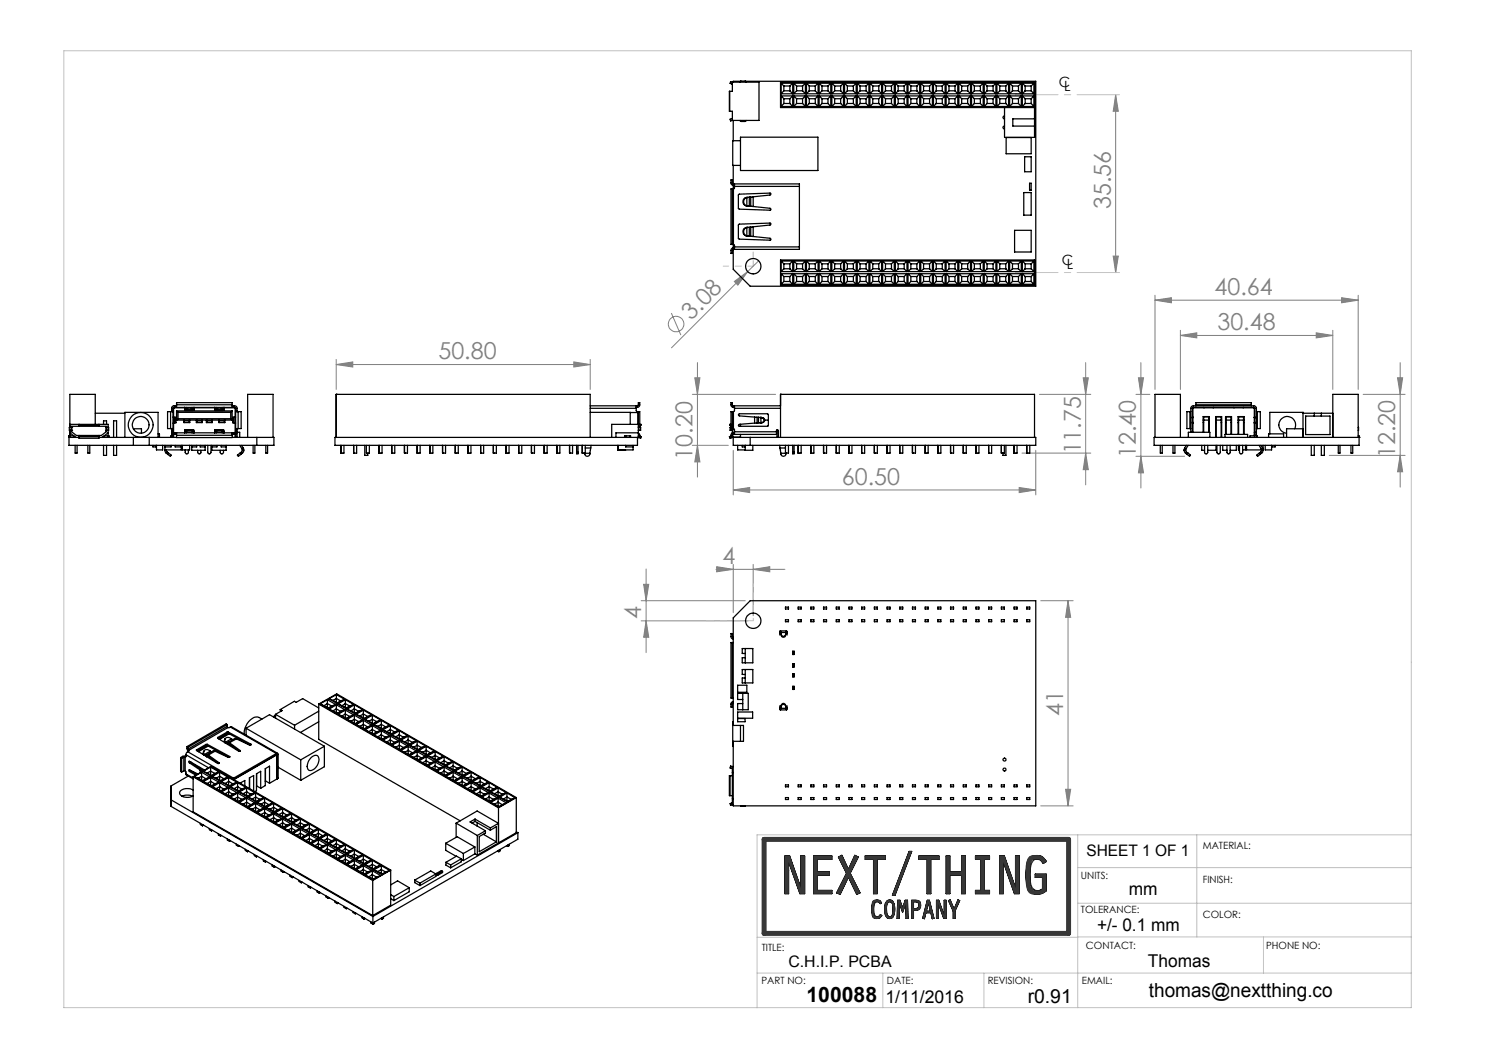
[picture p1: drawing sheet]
<svg xmlns="http://www.w3.org/2000/svg" width="297mm" height="210mm" viewBox="0 0 297 210" stroke-linecap="round" stroke-linejoin="round" font-family="sans-serif">
<defs><g id="words">
<g font-size="4.7" fill="#808080">
<text x="222.1" y="41.8" transform="rotate(-90 222.1 41.8)">35.56</text>
<text x="242.9" y="59">40.64</text>
<text x="138.3" y="64.2" transform="rotate(-45 138.3 64.2)">3.08</text>
<text x="87.7" y="71.9">50.80</text>
<text x="243.5" y="66">30.48</text>
<text x="138.5" y="91.9" transform="rotate(-90 138.5 91.9)">10.20</text>
<text x="216.1" y="90.9" transform="rotate(-90 216.1 90.9)">11.75</text>
<text x="227.2" y="91.6" transform="rotate(-90 227.2 91.6)">12.40</text>
<text x="279" y="91.6" transform="rotate(-90 279 91.6)">12.20</text>
<text x="168.4" y="97">60.50</text>
<text x="144.5" y="112.8">4</text>
<text x="128.2" y="123.8" transform="rotate(-90 128.2 123.8)">4</text>
<text x="212.6" y="143.1" transform="rotate(-90 212.6 143.1)">41</text>
</g>
<text font-size="4.2" x="161.3" y="200.3">100088</text>
<g font-size="3.9">
<text x="205.5" y="200.6">r0.91</text>
<text x="229.8" y="199.5">thomas@nextthing.co</text>
</g>
<g font-size="3.5">
<text x="225.8" y="179">mm</text>
<text x="219.4" y="186.3">+/- 0.1 mm</text>
<text x="229.6" y="193.4">Thomas</text>
<text x="177.1" y="200.5">1/11/2016</text>
</g>
<g font-size="3.2">
<text x="217.3" y="171.3">SHEET 1 OF 1</text>
<text x="157.7" y="193.5">C.H.I.P. PCBA</text>
</g>
<g font-size="2.8">
<text x="211.8" y="17.4">C</text>
<text x="212.8" y="18.2">L</text>
<text x="212.3" y="53">C</text>
<text x="213.4" y="53.8">L</text>
</g>
<g font-size="2">
<text x="240.6" y="169.8">MATERIAL:</text>
<text x="216.2" y="175.7">UNITS:</text>
<text x="240.6" y="176.6">FINISH:</text>
<text x="216.2" y="182.7">TOLERANCE:</text>
<text x="240.6" y="183.5">COLOR:</text>
<text x="152.4" y="190.2">TITLE:</text>
<text x="217.2" y="189.7">CONTACT:</text>
<text x="253.2" y="189.7">PHONE NO:</text>
<text x="152.3" y="196.8">PART NO:</text>
<text x="177.4" y="196.8">DATE:</text>
<text x="197.5" y="196.8">REVISION:</text>
<text x="216.4" y="196.8">EMAIL:</text>
</g>
</g></defs>
<g fill="none" stroke="#191924" stroke-width=".2">
<path d="M157 171.2h.9l2.3 6.3v-6.3h.7v7.5h-.9l-2.3-6.3v6.3h-.7zM162.7 171.2h3.7v.7h-3v2.5h2.5v.6h-2.5v3.1h3v.6h-3.7zM167.7 171.4l.7-.3 1.3 2.8 1.3-2.8 .7 .3-1.7 3.3 2 3.9-.7 .3-1.6-3.5-1.7 3.5-.7-.3 2-3.9zM173 171.2h4.1v.7h-1.7v6.8h-.7v-6.8h-1.7zM181.8 170.3h.6l-3.4 8.8h-.5zM183.8 171.2h4v.7h-1.6v6.8h-.8v-6.8h-1.6zM189.2 171.2h.8v3.2h2.3v-3.2h.8v7.5h-.8v-3.7h-2.3v3.7h-.8zM195.1 171.2h2.8v.7h-1v6.2h1v.6h-2.8v-.6h1v-6.2h-1zM199.9 171.2h1l2.2 6.3v-6.3h.7v7.5h-.9l-2.2-6.3v6.3h-.8zM208.5 177.8v-2.3h-1.5v-.7h2.2v3.4M208.6 172.7a1.37 1.37 0 0 0-2.3-.5l-.3 1.8 .1 2.9 .1 .7a1.68 1.68 0 0 0 2.3 .2M208.6 172.7a1.24 1.24 0 0 0-2-.5 6.5 6.5 0 0 0-.2 5.3 1.36 1.36 0 0 0 2.1 .3"/>
<path d="M209.3 172.3a1.89 1.89 0 0 0-1.9-1.2h-.9a1.93 1.93 0 0 0-1.3 2.1v2.3a5.2 5.2 0 0 0 .7 3l.5 .3h1a2.39 2.39 0 0 0 1.8-.6M209.3 172.3a1.97 1.97 0 0 0-1.9-1.2 1.97 1.97 0 0 0-1.8 1.4 7.2 7.2 0 0 0 .3 5.5 2.22 2.22 0 0 0 3.3 .2M209.3 172.3l-.7 .4M176 180.8a.7 .7 0 0 0-1.2-.2l-.1 1.8a.71 .71 0 0 0 .5 1 .71 .71 0 0 0 .9-.5M176 180.8l-.6-.5a1.35 1.35 0 0 0-.7 1.5 1.29 1.29 0 0 0 .7 1.6l.5-.2 .2-.3M176.1 182.9l.3 .2M176.3 180.6a1.01 1.01 0 0 0-1.1-.6 1.01 1.01 0 0 0-.8 1l-.1 .8a1.94 1.94 0 0 0 .6 1.9 1.22 1.22 0 0 0 1.5-.6M176.3 180.6l-.3-.4-.6-.2a1.6 1.6 0 0 0-1.1 1.8l.3 1.2 .3 .5 .5 .2 .5-.1 .5-.5M176.3 180.6l-.3 .2M177.4 180.2a.85 .85 0 0 1 1.1 0 3.4 3.4 0 0 1 0 3.3 .96 .96 0 0 1-1.2 0 3.3 3.3 0 0 1 .1-3.3zM177.6 180.5l.3-.2a1.17 1.17 0 0 1 .7 1.5l-.1 1.2-.3 .3-.4 .1a2.68 2.68 0 0 1-.4-2.5zM179.9 180.6h.1"/>
<path d="M179.9 180.6l-.1 3.1h-.4l.1-3.7h.5l.5 1.6 .5-1.6h.5l.1 3.7h-.4v-3.1M179.9 180.6l.6 1.9 .7-1.9M181.2 180.6h.1M183.1 180a.95 .95 0 0 1 1 .4 .95 .95 0 0 1 0 1.1l-.4 .5-.4 .1M183.1 180.4h.5a.94 .94 0 0 1-.1 1.3h-.3M183.1 180l.5 .1 .3 .3 .2 .6-.3 .8-.5 .3M183.1 180.4l.5 .1 .2 .5-.1 .5-.5 .2M183.1 180h-.7v3.7h.3v-1.6h.6M183.1 180.4h-.4v1.3h.5M185.5 180h.4l.9 3.6-.4 .2-.2-1.2h-1l-.3 1.2-.4-.2zM185.7 180.5h.1M185.7 180.5l.4 1.7h-.8z"/>
<path d="M187.6 180.6h.1M187.6 180.6l.1 3.1h-.4v-3.7h.4l1.1 3.1M187.6 180.6l1.1 3.1h.5v-3.7h-.4v3.1M188.8 183.1h.1M189.7 180.1l.3-.1 .8 1.8 .8-1.8 .3 .1-.9 2.1v1.5h-.4v-1.5z"/>
</g>
<path d="M152.8 167.9h60.9v18.8h-60.9z" fill="none" stroke="#373737" stroke-width="1"/>
<path d="M12.8 10.2h269.5v191.3h-269.5zM215.5 173.5h66.8M215.5 167v34.5M239.4 167v20.4M282.3 167h-130.9v34.5M151.4 187.5h64.1M151.4 194.6h130.9M176.6 194.6v6.9M196.8 194.6v6.9M215.5 180.6h66.8M215.5 187.4h66.8M252.7 187.4v7.2" fill="none" stroke="#c0c0c0" stroke-width=".2"/>
<path d="M157 171.2h.9l2.3 6.3v-6.3h.7v7.5h-.9l-2.3-6.3v6.3h-.7zM162.7 171.2h3.7v.7h-3v2.5h2.5v.6h-2.5v3.1h3v.6h-3.7zM167.7 171.4l.7-.3 1.3 2.8 1.3-2.8 .7 .3-1.7 3.3 2 3.9-.7 .3-1.6-3.5-1.7 3.5-.7-.3 2-3.9zM173 171.2h4.1v.7h-1.7v6.8h-.7v-6.8h-1.7zM181.8 170.3h.6l-3.4 8.8h-.5zM183.8 171.2h4v.7h-1.6v6.8h-.8v-6.8h-1.6zM189.2 171.2h.8v3.2h2.3v-3.2h.8v7.5h-.8v-3.7h-2.3v3.7h-.8zM195.1 171.2h2.8v.7h-1v6.2h1v.6h-2.8v-.6h1v-6.2h-1zM199.9 171.2h1l2.2 6.3v-6.3h.7v7.5h-.9l-2.2-6.3v6.3h-.8zM205.9 171.4a2.44 2.44 0 0 1 3.4 .9l-.7 .4a1.37 1.37 0 0 0-1.1-.9 1.37 1.37 0 0 0-1.3 .7l-.2 2.2a5.4 5.4 0 0 0 .4 3.2 1.9 1.9 0 0 0 2.1-.1v-2.3h-1.5v-.7h2.2v3.4a2.95 2.95 0 0 1-3.5 .2 10.8 10.8 0 0 1-.5-5.2l.3-1.2zM174.7 180.1a1.1 1.1 0 0 1 1.6 .5l-.3 .2a.71 .71 0 0 0-.9-.4 .71 .71 0 0 0-.4 .9v.9a.96 .96 0 0 0 .5 1.2l.6-.1 .3-.4 .3 .2a1.11 1.11 0 0 1-1.9 .2l-.2-1.3a2.63 2.63 0 0 1 .4-1.9zM177.7 180.4l-.4 .7v1.2a.75 .75 0 0 0 .7 1.1 1.6 1.6 0 0 0 .6-1.8v-.2a1.03 1.03 0 0 0-.4-1zM177.3 180.3a.98 .98 0 0 1 1.1-.2 .98 .98 0 0 1 .5 1l.1 1a1.28 1.28 0 0 1-1.1 1.6 1.46 1.46 0 0 1-1-1.8l.1-.9zM179.5 180h.5l.5 1.6 .5-1.6h.5l.1 3.7h-.4v-3.1l-.7 1.9-.6-1.9-.1 3.1h-.4zM182.4 180h1a.92 .92 0 0 1 .7 1.4 .74 .74 0 0 1-.8 .7h-.6v1.6h-.3zM182.7 180.4v1.3l.9-.1 .2-.4-.1-.7-.4-.1zM185.5 180h.4l.9 3.6-.4 .2-.2-1.2h-1l-.3 1.2-.4-.2zM185.7 180.5l-.4 1.7h.8zM187.3 180h.4l1.1 3.1v-3.1h.4v3.7h-.5l-1.1-3.1 .1 3.1h-.4zM189.7 180.1l.3-.1 .8 1.8 .8-1.8 .3 .1-.9 2.1v1.5h-.4v-1.5z" fill-rule="evenodd" fill="#373737"/>
<g fill="none" stroke="#808080" stroke-width=".2">
<path d="M223.1 19l.6 3.3h-1.1zM223.1 19v35.5M146.9 56.3l2.6-2-1.9 2.7zM149.5 54.3l-15.2 15.3M151.7 52.2l-2.2 2.1M222.6 51.2h1.1l-.6 3.3zM231 59v18.9M268.3 59.5l3.3 .5-3.3 .6zM271.6 59v18.9M67.2 72.9l3.4-.5v1zM67.2 71.9v6M67.2 72.9h50.8"/>
<path d="M114.8 72.4l3.2 .5-3.2 .5zM118 71.9v6M134.3 62.6l1.9 4.4M138.5 78.9h16.6M139 75.6h1l-.5 3.3zM139.5 72.5v22.9M207.9 78.9h10.3M216.6 75.6h1.1l-.6 3.3zM217.1 72.5v24.5M227.2 78.9h2.8M227.7 75.6h1l-.5 3.3zM228.2 72.5v25.1"/>
<path d="M231 60l3.3-.5v1.1zM231 60h40.6M236.1 67.1l3.3-.5v1zM236.1 66.1v11.8M236.1 67.1h30.5M263.2 66.6l3.4 .5-3.4 .5zM266.6 66.1v11.8M272.6 78.9h8.4M279.5 75.6h1l-.5 3.3zM280 72.5v24.9M138.5 89.1h7.2M139.5 89.1l.5 3.3h-1z"/>
<path d="M146.6 98l3.3-.5v1zM146.6 90.1v8.9M146.6 98h60.6M203.8 97.5l3.4 .5-3.4 .5zM204.4 90.6h13.8M207.2 90.1v8.9M217.1 90.6l.6 3.3h-1.1zM227.2 91.3h9.7M228.2 91.3l.5 3.3h-1zM265.9 91.1h15.1M280 91.1l.5 3.3h-1zM128.7 116.9h1.1l-.6 3.2z"/>
<path d="M129.2 113.8v16.7M143.2 113.9h13.8M143.3 113.3l3.3 .6-3.3 .5zM146.6 112.9v9.6M150.6 113.9l3.4-.6v1.1zM150.6 112.9v10.2M128.2 124.2h21.4M128.2 120.1h20.8M129.2 124.2l.6 3.3h-1.1zM208.1 120.1h6.5M213.6 120.1l.5 3.4h-1zM213.6 120.1v41.1"/>
<path d="M213.1 157.9h1l-.5 3.3zM208.1 161.2h6.5"/>
<circle cx="135.2" cy="64.8" r="1.56"/>
</g>
<path d="M203.1 18.7v.5M203.1 54.7v-.4" fill="none" stroke="#c0c0c0" stroke-width=".2" stroke-dasharray="15.2 1.3 1.3 1.3"/>
<path d="M203.1 18.9h20.8M203.1 54.5h20.8" fill="none" stroke="#c0c0c0" stroke-width=".2" stroke-dasharray="15.2 1.3 1.3 1.3" stroke-dashoffset="6.8"/>
<path d="M150.7 53.2h-6.1" fill="none" stroke="#c0c0c0" stroke-width=".2" stroke-dasharray="15.2 1.3 1.3 1.3" stroke-dashoffset="14.1"/>
<path d="M150.7 124.1v-7.3" fill="none" stroke="#c0c0c0" stroke-width=".2" stroke-dasharray="6.3 1.3 1.3 1.3 1.3 1.3" stroke-dashoffset="5.9"/>
<path d="M150.7 124.1h-9.4" fill="none" stroke="#c0c0c0" stroke-width=".2" stroke-dasharray="6.3 1.3 1.3 1.3 1.3 1.3" stroke-dashoffset="4.8"/>
<path d="M150.7 53.2l-.1-2.8" fill="none" stroke="#c0c0c0" stroke-width=".25" stroke-dasharray="1.3 .6" stroke-dashoffset=".2"/>
<g fill="#808080">
<path d="M146.9 56.3l2.6-2-1.9 2.7z"/>
<path d="M150.6 113.9l3.4-.6v1.1zM143.3 113.3l3.3 .6-3.3 .5z"/>
<path d="M129.2 124.2l.6 3.3h-1.1zM128.7 116.9h1.1l-.6 3.2z"/>
<path d="M223.1 19l.6 3.3h-1.1zM222.6 51.2h1.1l-.6 3.3z"/>
<path d="M203.8 97.5l3.4 .5-3.4 .5zM146.6 98l3.3-.5v1z"/>
<path d="M67.2 72.9l3.4-.5v1zM114.8 72.4l3.2 .5-3.2 .5zM236.1 67.1l3.3-.5v1zM263.2 66.6l3.4 .5-3.4 .5zM231 60l3.3-.5v1.1zM268.3 59.5l3.3 .5-3.3 .6z"/>
<path d="M228.2 91.3l.5 3.3h-1zM227.7 75.6h1l-.5 3.3z"/>
<path d="M139 75.6h1l-.5 3.3zM139.5 89.1l.5 3.3h-1zM216.6 75.6h1.1l-.6 3.3zM217.1 90.6l.6 3.3h-1.1zM213.6 120.1l.5 3.4h-1zM213.1 157.9h1l-.5 3.3zM279.5 75.6h1l-.5 3.3zM280 91.1l.5 3.3h-1z"/>
</g>
<g fill="none" stroke="#000" stroke-width=".25">
<path d="M145.9 18.3v4M146.5 16.4l-.4-.1-.1 .4 .5 .1M146.5 16.4v1.9h-.6v4h.6v1.8M146.5 16.4h5.3v7.7h-5.3M148 16.4l.2-.2h.8l.2 .2M148.1 16.3h-1.5v.1M149.1 16.3h58.1v40.9h-57.2l-3.4-3.3v-4M156.2 19.2h2.3M156.2 16.6v2.2M156.2 19.2v2.1M156.2 16.6h2.3M156.2 18.8h2.3"/>
<path d="M156.2 16.6l.6 .6M156.2 19.2l.6 .5M156.8 17.2h1.2M156.8 17.2v1M156.8 19.7v1M156.8 18.2l-.6 .6M156.8 18.2h1.2M156.8 19.7h1.2M158 18.2l.5 .6M158 17.2v1M158 19.7v1M158.5 16.6v2.2"/>
<path d="M158.5 19.2v2.1M158.5 16.6l-.5 .6M158.5 19.2l-.5 .5M158.7 19.2h2.4M158.7 16.6v2.2M158.7 19.2v2.1M158.7 16.6h2.4M158.7 18.8h2.4M158.7 19.2l.6 .5M158.7 16.6l.6 .6M159.3 17.2h1.2M159.3 17.2v1"/>
<path d="M159.3 19.7v1M159.3 18.2l-.6 .6M159.3 18.2h1.2M159.3 19.7h1.2M160.5 18.2l.6 .6M160.5 17.2v1M160.5 19.7v1M161.1 16.6v2.2M161.1 19.2v2.1M161.1 19.2l-.6 .5M161.1 16.6l-.6 .6M161.3 19.2h2.3"/>
<path d="M161.3 16.6v2.2M161.3 19.2v2.1M161.3 16.6h2.3M161.3 18.8h2.3M161.3 16.6l.6 .6M161.3 19.2l.6 .5M161.9 17.2h1.2M161.9 17.2v1M161.9 19.7v1M161.9 18.2l-.6 .6M161.9 18.2h1.2M161.9 19.7h1.2"/>
<path d="M163.1 18.2l.5 .6M163.1 17.2v1M163.1 19.7v1M163.6 16.6v2.2M163.6 19.2v2.1M163.6 19.2l-.5 .5M163.6 16.6l-.5 .6M163.8 19.2h2.4M163.8 16.6v2.2M163.8 19.2v2.1M163.8 16.6h2.4M163.8 18.8h2.4"/>
<path d="M163.8 16.6l.6 .6M163.8 19.2l.6 .5M164.4 17.2h1.2M164.4 17.2v1M164.4 19.7v1M164.4 18.2l-.6 .6M164.4 18.2h1.2M164.4 19.7h1.2M165.6 18.2l.6 .6M165.6 17.2v1M165.6 19.7v1M166.2 16.6v2.2"/>
<path d="M166.2 19.2v2.1M166.2 16.6l-.6 .6M166.2 19.2l-.6 .5M166.4 19.2h2.3M166.4 16.6v2.2M166.4 19.2v2.1M166.4 16.6h2.3M166.4 18.8h2.3M166.4 16.6l.5 .6M166.4 19.2l.5 .5M166.9 17.2h1.2M166.9 17.2v1"/>
<path d="M166.9 19.7v1M166.9 18.2l-.5 .6M166.9 18.2h1.2M166.9 19.7h1.2M168.1 18.2l.6 .6M168.1 17.2v1M168.1 19.7v1M168.7 16.6v2.2M168.7 19.2v2.1M168.7 19.2l-.6 .5M168.7 16.6l-.6 .6M168.9 19.2h2.3"/>
<path d="M168.9 16.6v2.2M168.9 19.2v2.1M168.9 16.6h2.3M168.9 18.8h2.3M168.9 16.6l.6 .6M168.9 19.2l.6 .5M169.5 17.2v1M169.5 19.7v1M169.5 18.2l-.6 .6M169.5 17.2h1.2M169.5 18.2h1.2M169.5 19.7h1.2"/>
<path d="M170.7 18.2l.5 .6M170.7 17.2v1M170.7 19.7v1M171.2 16.6v2.2M171.2 19.2v2.1M171.2 16.6l-.5 .6M171.2 19.2l-.5 .5M171.4 19.2h2.4M171.4 16.6v2.2M171.4 19.2v2.1M171.4 16.6h2.4M171.4 18.8h2.4"/>
<path d="M171.4 19.2l.6 .5M171.4 16.6l.6 .6M172 17.2h1.2M172 17.2v1M172 19.7v1M172 18.2l-.6 .6M172 18.2h1.2M172 19.7h1.2M173.2 18.2l.6 .6M173.2 17.2v1M173.2 19.7v1M173.8 16.6v2.2"/>
<path d="M173.8 19.2v2.1M173.8 16.6l-.6 .6M173.8 19.2l-.6 .5M174 19.2h2.3M174 16.6v2.2M174 19.2v2.1M174 16.6h2.3M174 18.8h2.3M174 16.6l.6 .6M174 19.2l.6 .5M174.6 17.2h1.2M174.6 17.2v1"/>
<path d="M174.6 19.7v1M174.6 18.2l-.6 .6M174.6 18.2h1.2M174.6 19.7h1.2M175.8 18.2l.5 .6M175.8 17.2v1M175.8 19.7v1M176.3 16.6v2.2M176.3 19.2v2.1M176.3 19.2l-.5 .5M176.3 16.6l-.5 .6M176.5 19.2h2.4"/>
<path d="M176.5 16.6v2.2M176.5 19.2v2.1M176.5 16.6h2.4M176.5 18.8h2.4M176.5 16.6l.6 .6M176.5 19.2l.6 .5M177.1 17.2h1.2M177.1 17.2v1M177.1 19.7v1M177.1 18.2l-.6 .6M177.1 18.2h1.2M177.1 19.7h1.2"/>
<path d="M178.3 18.2l.6 .6M178.3 17.2v1M178.3 19.7v1M178.9 16.6v2.2M178.9 19.2v2.1M178.9 16.6l-.6 .6M178.9 19.2l-.6 .5M179.1 19.2h2.3M179.1 16.6v2.2M179.1 19.2v2.1M179.1 16.6h2.3M179.1 18.8h2.3"/>
<path d="M179.1 19.2l.5 .5M179.1 16.6l.5 .6M179.6 17.2h1.2M179.6 17.2v1M179.6 19.7v1M179.6 18.2l-.5 .6M179.6 18.2h1.2M179.6 19.7h1.2M180.8 18.2l.6 .6M180.8 17.2v1M180.8 19.7v1M181.4 16.6v2.2"/>
<path d="M181.4 19.2v2.1M181.4 16.6l-.6 .6M181.4 19.2l-.6 .5M181.6 19.2h2.3M181.6 16.6v2.2M181.6 19.2v2.1M181.6 16.6h2.3M181.6 18.8h2.3M181.6 16.6l.6 .6M181.6 19.2l.6 .5M182.2 17.2h1.2M182.2 17.2v1"/>
<path d="M182.2 19.7v1M182.2 18.2l-.6 .6M182.2 18.2h1.2M182.2 19.7h1.2M183.4 18.2l.5 .6M183.4 17.2v1M183.4 19.7v1M183.9 16.6v2.2M183.9 19.2v2.1M183.9 19.2l-.5 .5M183.9 16.6l-.5 .6M184.1 19.2h2.4"/>
<path d="M184.1 16.6v2.2M184.1 19.2v2.1M184.1 16.6h2.4M184.1 18.8h2.4M184.1 16.6l.6 .6M184.1 19.2l.6 .5M184.7 17.2h1.2M184.7 17.2v1M184.7 19.7v1M184.7 18.2l-.6 .6M184.7 18.2h1.2M184.7 19.7h1.2"/>
<path d="M185.9 18.2l.6 .6M185.9 17.2v1M185.9 19.7v1M186.5 16.6v2.2M186.5 19.2v2.1M186.5 16.6l-.6 .6M186.5 19.2l-.6 .5M186.7 19.2h2.3M186.7 16.6v2.2M186.7 19.2v2.1M186.7 16.6h2.3M186.7 18.8h2.3"/>
<path d="M186.7 19.2l.6 .5M186.7 16.6l.6 .6M187.3 17.2h1.2M187.3 17.2v1M187.3 19.7v1M187.3 18.2l-.6 .6M187.3 18.2h1.2M187.3 19.7h1.2M188.5 18.2l.5 .6M188.5 17.2v1M188.5 19.7v1M189 16.6v2.2"/>
<path d="M189 19.2v2.1M189 16.6l-.5 .6M189 19.2l-.5 .5M189.2 19.2h2.4M189.2 16.6v2.2M189.2 19.2v2.1M189.2 16.6h2.4M189.2 18.8h2.4M189.2 19.2l.6 .5M189.2 16.6l.6 .6M189.8 17.2h1.2M189.8 17.2v1"/>
<path d="M189.8 19.7v1M189.8 18.2l-.6 .6M189.8 18.2h1.2M189.8 19.7h1.2M191 18.2l.6 .6M191 17.2v1M191 19.7v1M191.6 16.6v2.2M191.6 19.2v2.1M191.6 19.2l-.6 .5M191.6 16.6l-.6 .6M191.8 19.2h2.3"/>
<path d="M191.8 16.6v2.2M191.8 19.2v2.1M191.8 16.6h2.3M191.8 18.8h2.3M191.8 16.6l.5 .6M191.8 19.2l.5 .5M192.3 17.2h1.2M192.3 17.2v1M192.3 19.7v1M192.3 18.2l-.5 .6M192.3 18.2h1.2M192.3 19.7h1.2"/>
<path d="M193.5 18.2l.6 .6M193.5 17.2v1M193.5 19.7v1M194.1 16.6v2.2M194.1 19.2v2.1M194.1 16.6l-.6 .6M194.1 19.2l-.6 .5M194.3 19.2h2.3M194.3 16.6v2.2M194.3 19.2v2.1M194.3 16.6h2.3M194.3 18.8h2.3"/>
<path d="M194.3 16.6l.6 .6M194.3 19.2l.6 .5M194.9 17.2h1.2M194.9 17.2v1M194.9 19.7v1M194.9 18.2l-.6 .6M194.9 18.2h1.2M194.9 19.7h1.2M196.1 18.2l.5 .6M196.1 17.2v1M196.1 19.7v1M196.6 16.6v2.2"/>
<path d="M196.6 19.2v2.1M196.6 16.6l-.5 .6M196.6 19.2l-.5 .5M196.8 19.2h2.4M196.8 16.6v2.2M196.8 19.2v2.1M196.8 16.6h2.4M196.8 18.8h2.4M196.8 16.6l.6 .6M196.8 19.2l.6 .5M197.4 17.2h1.2M197.4 17.2v1"/>
<path d="M197.4 19.7v1M197.4 18.2l-.6 .6M197.4 18.2h1.2M197.4 19.7h1.2M198.6 18.2l.6 .6M198.6 17.2v1M198.6 19.7v1M199.2 16.6v2.2M199.2 19.2v2.1M199.2 19.2l-.6 .5M199.2 16.6l-.6 .6M199.4 19.2h2.3"/>
<path d="M199.4 16.6v2.2M199.4 19.2v2.1M199.4 16.6h2.3M199.4 18.8h2.3M199.4 16.6l.6 .6M199.4 19.2l.6 .5M200 17.2h1.2M200 17.2v1M200 19.7v1M200 18.2l-.6 .6M200 18.2h1.2M200 19.7h1.2"/>
<path d="M201.2 18.2l.5 .6M201.2 17.2v1M201.2 19.7v1M201.7 16.6v2.2M201.7 19.2v2.1M201.7 16.6l-.5 .6M201.7 19.2l-.5 .5M201.9 19.2h2.4M201.9 16.6v2.2M201.9 19.2v2.1M201.9 16.6h2.4M201.9 18.8h2.4"/>
<path d="M201.9 19.2l.6 .5M201.9 16.6l.6 .6M202.5 17.2h1.2M202.5 17.2v1M202.5 19.7v1M202.5 18.2l-.6 .6M202.5 18.2h1.2M202.5 19.7h1.2M203.7 18.2l.6 .6M203.7 17.2v1M203.7 19.7v1M204.3 16.6v2.2"/>
<path d="M204.3 19.2v2.1M204.3 16.6l-.6 .6M204.3 19.2l-.6 .5M204.5 19.2h2.3M204.5 16.6v2.2M204.5 19.2v2.1M204.5 16.6h2.3M204.5 18.8h2.3M204.5 19.2l.5 .5M204.5 16.6l.5 .6M205 17.2h1.2M205 17.2v1"/>
<path d="M205 19.7v1M205 18.2l-.5 .6M205 18.2h1.2M205 19.7h1.2M206.2 18.2l.6 .6M206.2 17.2v1M206.2 19.7v1M206.8 16.6v2.2M206.8 19.2v2.1M206.8 16.6l-.6 .6M206.8 19.2l-.6 .5M146.5 37.8h.2"/>
<path d="M146.5 23.7l-.5 .1 .1 .4 .4-.1M146.5 37.8h-.3v11.1h.3M146.5 37.8v11.1M146.6 24.1v4M146.6 33.1v3.7M146.6 37.1v.7M146.7 37.1h.2M146.7 36.8h.2M146.7 36.8l-.2-.2v-.6h-.3v.8l.5 .3M146.7 36.8v.3M146.7 37.8v11.1M146.9 36.8h13v.5"/>
<path d="M146.9 36.8v.5M146.9 37.3v.3l-.2 .2M146.9 37.3h13M148 24.1l.2 .2h.8l.2-.2M148.1 28.1h-1.6v5h1.6M148.1 27.4h15.5v6.7h-15.5zM149 39.7l.4-.2v1.7a.87 .87 0 0 1-.4-1.5zM149.6 39.5h-.2M149.9 39.4l-.1 .1a.89 .89 0 0 0-1.2 .5 .89 .89 0 0 0 .6 1.2M149.9 39.4v1.8M149.9 39.4h.2M150.1 39.4v1.8"/>
<path d="M150.6 39.4l3.4-.4a.19 .19 0 0 0 .2-.2 .19 .19 0 0 0-.2-.2l-6.2 .2-.1 .2v2.7l.1 .1 6.2 .2a.19 .19 0 0 0 .2-.2 .19 .19 0 0 0-.2-.1l-3.4-.4M150.6 39.4h-.5M150.6 39.4v1.9M156.2 21.3h2.3M156.8 20.7l-.6 .6M156.8 20.7h1.2M158 20.7l.5 .6M158.7 21.3h2.4M159.3 20.7l-.6 .6M159.3 20.7h1.2M159.9 37.3v12.1M160.5 20.7l.6 .6"/>
<path d="M161.3 21.3h2.3M161.9 20.7l-.6 .6M161.9 20.7h1.2M163.1 20.7l.5 .6M163.8 21.3h2.4M164.4 20.7l-.6 .6M164.4 20.7h1.2M165.6 20.7l.6 .6M166.4 21.3h2.3M166.9 20.7l-.5 .6M166.9 20.7h1.2M168.1 20.7l.6 .6"/>
<path d="M168.9 21.3h2.3M169.5 20.7l-.6 .6M169.5 20.7h1.2M170.7 20.7l.5 .6M171.4 21.3h2.4M172 20.7l-.6 .6M172 20.7h1.2M173.2 20.7l.6 .6M174 21.3h2.3M174.6 20.7l-.6 .6M174.6 20.7h1.2M175.8 20.7l.5 .6"/>
<path d="M176.5 21.3h2.4M177.1 20.7l-.6 .6M177.1 20.7h1.2M178.3 20.7l.6 .6M179.1 21.3h2.3M179.6 20.7l-.5 .6M179.6 20.7h1.2M180.8 20.7l.6 .6M181.6 21.3h2.3M182.2 20.7l-.6 .6M182.2 20.7h1.2M183.4 20.7l.5 .6"/>
<path d="M184.1 21.3h2.4M184.7 20.7l-.6 .6M184.7 20.7h1.2M185.9 20.7l.6 .6M186.7 21.3h2.3M187.3 20.7l-.6 .6M187.3 20.7h1.2M188.5 20.7l.5 .6M189.2 21.3h2.4M189.8 20.7l-.6 .6M189.8 20.7h1.2M191 20.7l.6 .6"/>
<path d="M191.8 21.3h2.3M192.3 20.7l-.5 .6M192.3 20.7h1.2M193.5 20.7l.6 .6M194.3 21.3h2.3M194.9 20.7l-.6 .6M194.9 20.7h1.2M196.1 20.7l.5 .6M196.8 21.3h2.4M197.4 20.7l-.6 .6M197.4 20.7h1.2M198.6 20.7l.6 .6"/>
<path d="M199.4 21.3h2.3M200 20.7l-.6 .6M200 20.7h1.2M200.9 23.2a.3 .3 0 0 0-.3 .3 .3 .3 0 0 0 .3 .3M200.9 25.2a.3 .3 0 0 0-.3 .3 .3 .3 0 0 0 .3 .3M200.9 21.5v6h6v-11.1h-50.8v5.1h50.8M201.2 20.7l.5 .6M201.2 27.5h5v3.3h-5zM201.9 21.3h2.4M202.5 20.7l-.6 .6M202.5 20.7h1.2M203.7 20.7l.6 .6"/>
<path d="M204.5 21.3h2.3M204.8 38.5h1.4v4.5h-1.4zM204.9 31.4h1.3v3h-1.3zM205 20.7l-.5 .6M205 20.7h1.2M205.9 36.6h.3v1.5h-.3zM206.2 20.7l.6 .6M206.9 23.8h-4.3v1.4h4.3M146.5 48.9h.2M146.6 48.9v.7M146.7 48.9l.2 .1v.4M146.7 49.9h.2"/>
<path d="M146.7 49.6h.2M146.7 49.6l-.4 .2-.1 .9h.3v-.6l.2-.2M146.7 49.6v.3M146.9 49.4v.5M146.9 49.4h13M148.9 45.8l.5-.3v1.7a.87 .87 0 0 1-.5-1.4zM149.2 41.2h.2M149.2 47.2h.2M149.4 41.2h.1M149.4 47.2h.1M149.4 41.2h.2M149.4 47.2h.2"/>
<path d="M149.5 41.2h.4M149.5 47.2h.4M149.6 45.5h-.2M149.9 45.5a.93 .93 0 0 0-1.2 .4 .93 .93 0 0 0 .2 1.2l.3 .1M149.9 41.2h.2M149.9 45.5v1.7M149.9 47.2l.2 .1M150.1 41.2l.5 .1M150.1 47.3h.5M150.1 45.4v1.9M150.1 45.4l-.2 .1M150.6 45.4l3.4-.4a.19 .19 0 0 0 .2-.2 .19 .19 0 0 0-.2-.2l-6.2 .2-.1 .2v2.7l.1 .1 6.2 .2a.19 .19 0 0 0 .2-.2 .19 .19 0 0 0-.2-.1l-3.4-.4"/>
<path d="M150.6 45.4h-.5M150.6 45.4v1.9M156.1 52h50.8v5.1h-50.8zM156.2 52.2v2.1M156.2 54.7v2.2M156.2 52.2h2.3M156.2 52.2l.6 .6M156.2 54.7h2.3M156.2 56.9h2.3M156.2 54.3h2.3M156.2 54.7l.6 .6M156.8 52.8v1"/>
<path d="M156.8 55.3v1M156.8 52.8h1.2M156.8 53.8l-.6 .5M156.8 56.3l-.6 .6M156.8 53.8h1.2M156.8 55.3h1.2M156.8 56.3h1.2M158 52.8v1M158 55.3v1M158 53.8l.5 .5M158 56.3l.5 .6M158.5 52.2v2.1"/>
<path d="M158.5 54.7v2.2M158.5 52.2l-.5 .6M158.5 54.7l-.5 .6M158.7 52.2v2.1M158.7 54.7v2.2M158.7 52.2h2.4M158.7 54.7l.6 .6M158.7 54.7h2.4M158.7 56.9h2.4M158.7 54.3h2.4M158.7 52.2l.6 .6M159.3 52.8v1"/>
<path d="M159.3 55.3v1M159.3 52.8h1.2M159.3 56.3l-.6 .6M159.3 53.8l-.6 .5M159.3 53.8h1.2M159.3 55.3h1.2M159.3 56.3h1.2M159.9 49.4v.5h-13M160.5 52.8v1M160.5 55.3v1M160.5 53.8l.6 .5M160.5 56.3l.6 .6"/>
<path d="M161.1 52.2v2.1M161.1 54.7v2.2M161.1 52.2l-.6 .6M161.1 54.7l-.6 .6M161.3 52.2v2.1M161.3 54.7v2.2M161.3 52.2h2.3M161.3 52.2l.6 .6M161.3 54.7h2.3M161.3 56.9h2.3M161.3 54.3h2.3M161.3 54.7l.6 .6"/>
<path d="M161.9 52.8v1M161.9 55.3v1M161.9 52.8h1.2M161.9 53.8l-.6 .5M161.9 56.3l-.6 .6M161.9 53.8h1.2M161.9 55.3h1.2M161.9 56.3h1.2M163.1 52.8v1M163.1 55.3v1M163.1 53.8l.5 .5M163.1 56.3l.5 .6"/>
<path d="M163.6 52.2v2.1M163.6 54.7v2.2M163.6 52.2l-.5 .6M163.6 54.7l-.5 .6M163.8 52.2v2.1M163.8 54.7v2.2M163.8 52.2h2.4M163.8 54.7l.6 .6M163.8 52.2l.6 .6M163.8 54.7h2.4M163.8 56.9h2.4M163.8 54.3h2.4"/>
<path d="M164.4 52.8v1M164.4 55.3v1M164.4 52.8h1.2M164.4 56.3l-.6 .6M164.4 53.8l-.6 .5M164.4 53.8h1.2M164.4 55.3h1.2M164.4 56.3h1.2M165.6 52.8v1M165.6 55.3v1M165.6 56.3l.6 .6M165.6 53.8l.6 .5"/>
<path d="M166.2 52.2v2.1M166.2 54.7v2.2M166.2 54.7l-.6 .6M166.2 52.2l-.6 .6M166.4 52.2v2.1M166.4 54.7v2.2M166.4 52.2h2.3M166.4 52.2l.5 .6M166.4 54.7l.5 .6M166.4 54.7h2.3M166.4 56.9h2.3M166.4 54.3h2.3"/>
<path d="M166.9 52.8v1M166.9 55.3v1M166.9 52.8h1.2M166.9 56.3l-.5 .6M166.9 53.8l-.5 .5M166.9 53.8h1.2M166.9 55.3h1.2M166.9 56.3h1.2M168.1 52.8v1M168.1 55.3v1M168.1 53.8l.6 .5M168.1 56.3l.6 .6"/>
<path d="M168.7 52.2v2.1M168.7 54.7v2.2M168.7 54.7l-.6 .6M168.7 52.2l-.6 .6M168.9 52.2v2.1M168.9 54.7v2.2M168.9 52.2h2.3M168.9 54.7l.6 .6M168.9 52.2l.6 .6M168.9 54.7h2.3M168.9 56.9h2.3M168.9 54.3h2.3"/>
<path d="M169.5 52.8v1M169.5 55.3v1M169.5 52.8h1.2M169.5 56.3l-.6 .6M169.5 53.8l-.6 .5M169.5 53.8h1.2M169.5 55.3h1.2M169.5 56.3h1.2M170.7 52.8v1M170.7 55.3v1M170.7 53.8l.5 .5M170.7 56.3l.5 .6"/>
<path d="M171.2 52.2v2.1M171.2 54.7v2.2M171.2 52.2l-.5 .6M171.2 54.7l-.5 .6M171.4 52.2v2.1M171.4 54.7v2.2M171.4 52.2h2.4M171.4 54.7l.6 .6M171.4 52.2l.6 .6M171.4 54.7h2.4M171.4 56.9h2.4M171.4 54.3h2.4"/>
<path d="M172 52.8v1M172 55.3v1M172 52.8h1.2M172 53.8l-.6 .5M172 56.3l-.6 .6M172 53.8h1.2M172 55.3h1.2M172 56.3h1.2M173.2 52.8v1M173.2 55.3v1M173.2 56.3l.6 .6M173.2 53.8l.6 .5"/>
<path d="M173.8 52.2v2.1M173.8 54.7v2.2M173.8 52.2l-.6 .6M173.8 54.7l-.6 .6M174 52.2v2.1M174 54.7v2.2M174 52.2h2.3M174 52.2l.6 .6M174 54.7l.6 .6M174 54.7h2.3M174 56.9h2.3M174 54.3h2.3"/>
<path d="M174.6 52.8v1M174.6 55.3v1M174.6 52.8h1.2M174.6 56.3l-.6 .6M174.6 53.8l-.6 .5M174.6 53.8h1.2M174.6 55.3h1.2M174.6 56.3h1.2M175.8 52.8v1M175.8 55.3v1M175.8 56.3l.5 .6M175.8 53.8l.5 .5"/>
<path d="M176.3 52.2v2.1M176.3 54.7v2.2M176.3 54.7l-.5 .6M176.3 52.2l-.5 .6M176.5 52.2v2.1M176.5 54.7v2.2M176.5 52.2l.6 .6M176.5 52.2h2.4M176.5 54.7l.6 .6M176.5 54.7h2.4M176.5 56.9h2.4M176.5 54.3h2.4"/>
<path d="M177.1 52.8v1M177.1 55.3v1M177.1 52.8h1.2M177.1 56.3l-.6 .6M177.1 53.8l-.6 .5M177.1 53.8h1.2M177.1 55.3h1.2M177.1 56.3h1.2M178.3 52.8v1M178.3 55.3v1M178.3 53.8l.6 .5M178.3 56.3l.6 .6"/>
<path d="M178.9 52.2v2.1M178.9 54.7v2.2M178.9 52.2l-.6 .6M178.9 54.7l-.6 .6M179.1 52.2v2.1M179.1 54.7v2.2M179.1 54.7l.5 .6M179.1 52.2h2.3M179.1 52.2l.5 .6M179.1 54.7h2.3M179.1 56.9h2.3M179.1 54.3h2.3"/>
<path d="M179.6 52.8v1M179.6 55.3v1M179.6 52.8h1.2M179.6 56.3l-.5 .6M179.6 53.8l-.5 .5M179.6 53.8h1.2M179.6 55.3h1.2M179.6 56.3h1.2M180.8 52.8v1M180.8 55.3v1M180.8 53.8l.6 .5M180.8 56.3l.6 .6"/>
<path d="M181.4 52.2v2.1M181.4 54.7v2.2M181.4 54.7l-.6 .6M181.4 52.2l-.6 .6M181.6 52.2v2.1M181.6 54.7v2.2M181.6 52.2h2.3M181.6 52.2l.6 .6M181.6 54.7h2.3M181.6 56.9h2.3M181.6 54.3h2.3M181.6 54.7l.6 .6"/>
<path d="M182.2 52.8v1M182.2 55.3v1M182.2 52.8h1.2M182.2 56.3l-.6 .6M182.2 53.8l-.6 .5M182.2 53.8h1.2M182.2 55.3h1.2M182.2 56.3h1.2M183.4 52.8v1M183.4 55.3v1M183.4 53.8l.5 .5M183.4 56.3l.5 .6"/>
<path d="M183.9 52.2v2.1M183.9 54.7v2.2M183.9 54.7l-.5 .6M183.9 52.2l-.5 .6M184.1 52.2v2.1M184.1 54.7v2.2M184.1 52.2h2.4M184.1 52.2l.6 .6M184.1 54.7l.6 .6M184.1 54.7h2.4M184.1 56.9h2.4M184.1 54.3h2.4"/>
<path d="M184.7 52.8v1M184.7 55.3v1M184.7 52.8h1.2M184.7 53.8l-.6 .5M184.7 56.3l-.6 .6M184.7 53.8h1.2M184.7 55.3h1.2M184.7 56.3h1.2M185.9 52.8v1M185.9 55.3v1M185.9 53.8l.6 .5M185.9 56.3l.6 .6"/>
<path d="M186.5 52.2v2.1M186.5 54.7v2.2M186.5 52.2l-.6 .6M186.5 54.7l-.6 .6M186.7 52.2v2.1M186.7 54.7v2.2M186.7 52.2h2.3M186.7 54.7l.6 .6M186.7 54.7h2.3M186.7 56.9h2.3M186.7 54.3h2.3M186.7 52.2l.6 .6"/>
<path d="M187.3 52.8v1M187.3 55.3v1M187.3 52.8h1.2M187.3 56.3l-.6 .6M187.3 53.8l-.6 .5M187.3 53.8h1.2M187.3 55.3h1.2M187.3 56.3h1.2M188.5 52.8v1M188.5 55.3v1M188.5 56.3l.5 .6M188.5 53.8l.5 .5"/>
<path d="M189 52.2v2.1M189 54.7v2.2M189 52.2l-.5 .6M189 54.7l-.5 .6M189.2 52.2v2.1M189.2 54.7v2.2M189.2 52.2h2.4M189.2 54.7h2.4M189.2 56.9h2.4M189.2 54.3h2.4M189.2 54.7l.6 .6M189.2 52.2l.6 .6"/>
<path d="M189.8 52.8v1M189.8 55.3v1M189.8 52.8h1.2M189.8 53.8l-.6 .5M189.8 56.3l-.6 .6M189.8 53.8h1.2M189.8 55.3h1.2M189.8 56.3h1.2M191 52.8v1M191 55.3v1M191 56.3l.6 .6M191 53.8l.6 .5"/>
<path d="M191.6 52.2v2.1M191.6 54.7v2.2M191.6 54.7l-.6 .6M191.6 52.2l-.6 .6M191.8 52.2v2.1M191.8 54.7v2.2M191.8 52.2h2.3M191.8 52.2l.5 .6M191.8 54.7h2.3M191.8 56.9h2.3M191.8 54.3h2.3M191.8 54.7l.5 .6"/>
<path d="M192.3 52.8v1M192.3 55.3v1M192.3 52.8h1.2M192.3 53.8l-.5 .5M192.3 56.3l-.5 .6M192.3 53.8h1.2M192.3 55.3h1.2M192.3 56.3h1.2M193.5 52.8v1M193.5 55.3v1M193.5 53.8l.6 .5M193.5 56.3l.6 .6"/>
<path d="M194.1 52.2v2.1M194.1 54.7v2.2M194.1 52.2l-.6 .6M194.1 54.7l-.6 .6M194.3 52.2v2.1M194.3 54.7v2.2M194.3 52.2h2.3M194.3 54.7l.6 .6M194.3 52.2l.6 .6M194.3 54.7h2.3M194.3 56.9h2.3M194.3 54.3h2.3"/>
<path d="M194.9 52.8v1M194.9 55.3v1M194.9 52.8h1.2M194.9 56.3l-.6 .6M194.9 53.8l-.6 .5M194.9 53.8h1.2M194.9 55.3h1.2M194.9 56.3h1.2M196.1 52.8v1M196.1 55.3v1M196.1 53.8l.5 .5M196.1 56.3l.5 .6"/>
<path d="M196.6 52.2v2.1M196.6 54.7v2.2M196.6 52.2l-.5 .6M196.6 54.7l-.5 .6M196.8 52.2v2.1M196.8 54.7v2.2M196.8 52.2h2.4M196.8 54.7l.6 .6M196.8 52.2l.6 .6M196.8 54.7h2.4M196.8 56.9h2.4M196.8 54.3h2.4"/>
<path d="M197.4 52.8v1M197.4 55.3v1M197.4 52.8h1.2M197.4 56.3l-.6 .6M197.4 53.8l-.6 .5M197.4 53.8h1.2M197.4 55.3h1.2M197.4 56.3h1.2M198.6 52.8v1M198.6 55.3v1M198.6 56.3l.6 .6M198.6 53.8l.6 .5"/>
<path d="M199.2 52.2v2.1M199.2 54.7v2.2M199.2 52.2l-.6 .6M199.2 54.7l-.6 .6M199.4 52.2v2.1M199.4 54.7v2.2M199.4 52.2h2.3M199.4 52.2l.6 .6M199.4 54.7l.6 .6M199.4 54.7h2.3M199.4 56.9h2.3M199.4 54.3h2.3"/>
<path d="M200 52.8v1M200 55.3v1M200 52.8h1.2M200 53.8l-.6 .5M200 56.3l-.6 .6M200 53.8h1.2M200 55.3h1.2M200 56.3h1.2M201.2 52.8v1M201.2 55.3v1M201.2 56.3l.5 .6M201.2 53.8l.5 .5"/>
<path d="M201.7 52.2v2.1M201.7 54.7v2.2M201.7 54.7l-.5 .6M201.7 52.2l-.5 .6M201.9 52.2v2.1M201.9 54.7v2.2M201.9 52.2h2.4M201.9 52.2l.6 .6M201.9 54.7h2.4M201.9 56.9h2.4M201.9 54.3h2.4M201.9 54.7l.6 .6"/>
<path d="M202.5 52.8v1M202.5 55.3v1M202.5 52.8h1.2M202.5 53.8l-.6 .5M202.5 56.3l-.6 .6M202.5 53.8h1.2M202.5 55.3h1.2M202.5 56.3h1.2M202.9 46.1h3.3v4.3h-3.3zM203.7 52.8v1M203.7 55.3v1M203.7 53.8l.6 .5"/>
<path d="M203.7 56.3l.6 .6M204.3 52.2v2.1M204.3 54.7v2.2M204.3 52.2l-.6 .6M204.3 54.7l-.6 .6M204.5 52.2v2.1M204.5 54.7v2.2M204.5 52.2h2.3M204.5 54.7l.5 .6M204.5 52.2l.5 .6M204.5 54.7h2.3M204.5 56.9h2.3"/>
<path d="M204.5 54.3h2.3M205 52.8v1M205 55.3v1M205 52.8h1.2M205 53.8l-.5 .5M205 53.8h1.2M205 55.3h1.2M205 56.3l-.5 .6M205 56.3h1.2M206.2 52.8v1M206.2 55.3v1M206.2 56.3l.6 .6"/>
<path d="M206.2 53.8l.6 .5M206.8 52.2v2.1M206.8 54.7v2.2M206.8 52.2l-.6 .6M206.8 54.7l-.6 .6M67.2 78.9h.1M67.2 78.9h50.8v8.6M67.2 78.9v8.6M156.1 78.9h.1M156.1 78.9v8.6M156.1 78.9h50.8v8.6M13.8 87.5h2"/>
<path d="M13.8 87.5v1.6h41v-1.6h-35M14 84.9h7.6v.6M14 86.1v1.4M14 86.6l1.2 .9M14.2 85.5v.6M14.3 86.1h.1M14.3 85.5h.1M14.3 85.3h6.9v1.1l-.9 .7h-5l-1-.7zM14.3 85.5h-.4v.6h.4M14.8 87.2h-1v.3M15 89.1v1.5h.4v-1.5M15.8 87.1v.6h4v-.6"/>
<path d="M15.8 87.3h4M15.8 84.9v.4M15.8 85h4M17.6 89.1v1.5h.4v-1.5M19.1 84.9v-6h-5.1v6.6M19.1 82.6h5.9M19.8 84.9v.4M20.7 84.9v-.7h.6v.7M20.7 89.1v2h.6v-2M20.8 87.2h1v.3M21.2 85.5h.1M21.2 86.1h.1"/>
<path d="M21.3 85.5h.4v.6h-.4M21.4 85.5v.6M21.6 86.1v1.4M21.6 86.6l-1.2 .9M22.7 89.1v2h.6v-2M22.7 87.5v-3.3h.6v3.3M25 87.5v-5h6.6v5M26.7 87.5v1.6M26.7 85.8h1.6v.8M29.8 87.5v1.6M30.6 89.1v.3h.6v-.3M31.3 89.1v.9h1.2v-.9"/>
<path d="M31.6 86.8h.3v.7M32.9 90h.4M32.9 90l.4 .7M33 89.1v.9h3.3v-.9M33 89.9l-.1 .1M33.3 90l.2 .4M33.3 90h.1M33.3 90.7l.2 .1M33.5 90.4l-.2 .3M33.5 90.4l.2 .2M33.7 90.6l.6 .4-.3 .3-.5-.5M33.7 90.6l-.2 .2"/>
<path d="M34.1 85.7h.5M34.1 82.3h.5M34.1 82.3h-.6v3.4h.6M34.1 82.3v3.4M34.2 89.1v.3h-1.2M34.3 85.7v.2M34.3 82.1v.2M34.3 86.4a.56 .56 0 0 0 .8 .5M34.3 85.9h.3M34.3 82.1h.3M34.3 85.9v1.6M34.3 87.2h-.1v.3"/>
<path d="M34.6 85.7v.2M34.6 82.1v.2M34.6 85.9v.6l.5 .1M34.6 83.4l.1 .1M34.6 82.3v3.4M34.6 86.8v.7M34.6 87.2h.1M34.7 84.6v1.9M34.7 86.8v.7M34.7 84.6h-.1M34.7 83.5h.3M34.7 83.5v1.1"/>
<path d="M35 83.5h.2v1.1h-.2M35 83.5v1.1M35 84.6h-.3M35 89.1v.3h1.3M35.1 81.2h.2M35.1 81.5h.2M35.1 86.9h.2M35.1 86.6h.2M35.1 81.5l-.5 .1v.5M35.1 81.2a.55 .55 0 0 0-.8 .5v.4M35.1 81.2v.3M35.1 86.6v.3"/>
<path d="M35.3 86.6v.5M35.3 81v.5M35.3 84h11.1M35.3 81v-.5h11.1v.5M35.3 86.6h11.1M35.3 82.2v1.8M35.3 87.1v.4M35.3 82.2l.3 .3M35.3 82.2h11.1M35.3 87.1h11.1M35.3 81h11.1M35.3 81.5h11.1"/>
<path d="M35.6 83.7h10.5M35.6 83.7l-.3 .3M35.6 82.5v1.2M35.6 82.5h10.5M36.5 89.1v.9h1.4v-.9M36.8 84v.5h1.2v-.5M36.9 84.1v.4M36.9 84.1h1M36.9 84v.1M36.9 84.5h.1M36.9 81.5l.1 .4M36.9 81.6h-2.1l-.1 1.9"/>
<path d="M37 81.9v.1M37 86.2l-.1 .4M37 86.2v.4M37 86v.2M37 86.3l.1 .1M37 86h1.7M37 82.1h1.7M37 86h.1M37 81.8v.2M37 86v.3M37 86.3h.1M37 90v.4a.32 .32 0 0 0 .4 .4 .32 .32 0 0 0 .3-.4v-.4"/>
<path d="M37 86h1.7a1.14 1.14 0 0 1-1.7 0zM37 86.3l.3 .3M37 81.7v.3M37 82h.1M37 81.7v.1M37.1 81.7l-.1 .1M37.1 81.8l.9-.2 .5 .2 .2 .2h-1.7zM37.3 81.5l-.3 .2M37.9 84.1v.4M37.9 84v.1M37.9 84.5h.1M38.3 89.1v1h2.7v-1"/>
<path d="M38.4 81.5l.3 .2M38.7 81.7h.1M38.7 86.4h.1M38.7 86.3l-.3 .3M38.7 81.7v.4v-.2M38.7 86.3v.1M38.7 86.2v-.2v.3M38.7 81.7v.1M38.7 81.7v.2M38.7 86.2v.2M38.7 86.4l.1 .2v-.1M38.7 86.2l.1 .3"/>
<path d="M38.8 86.5v.1M38.8 81.6h4.1M38.8 81.6v-.1l-.1 .2M38.8 81.6l-.1 .3M38.8 81.5v.1M39.3 84v.5h1.2v-.5M39.3 89.1v.3h-1M39.4 84.1v.4M39.4 84.1h1M39.4 84v.1M39.4 84.5h.1M39.5 90.1v.3a.32 .32 0 0 0 .4 .4 .32 .32 0 0 0 .3-.4v-.3"/>
<path d="M40 89.1v.3h1M40.4 84.1v.4M40.4 84v.1M40.4 84.5h.1M41.3 84v.5h1.2v-.5M41.4 84.1v.4M41.4 84.1h1M41.4 84v.1M41.4 84.5h.1M41.6 89.1v1.3a.32 .32 0 0 0 .3 .4 .32 .32 0 0 0 .3-.4v-1.3M42.4 84.1v.4M42.4 89.1v1h2.8v-1"/>
<path d="M42.4 84v.1M42.4 84.5h.1M42.9 81.5l.1 .1M43 81.5v.5M43 86.5l-.1 .1M43 86v.6M43 86.3l.1 .1M43 86h1.7M43 82.1h1.7M43 86h.1M43 86.3h.1M43 81.8v.2"/>
<path d="M43 86v.3M43 86h1.7a1.14 1.14 0 0 1-1.7 0zM43 86.3l.3 .3M43 81.7v.3M43 82h.1M43 81.7v.1M43.1 81.7l-.1 .1M43.1 81.8l.9-.2 .5 .2 .2 .2h-1.7zM43.3 81.5l-.3 .2M43.4 89.1v.3h-1M43.8 84v.5h1.2v-.5M43.9 84.1v.4"/>
<path d="M43.9 84.1h1M43.9 84v.1M43.9 84.5h.1M44 90.1v.3a.34 .34 0 0 0 .4 .4 .34 .34 0 0 0 .3-.4v-.3M44.2 89.1v.3h1M44.4 81.5l.3 .2M44.7 81.7h.1M44.7 86.4h.1M44.7 86.3l-.3 .3M44.7 81.7v.4v-.2M44.7 86.3v.1M44.7 86.2v-.2v.3"/>
<path d="M44.7 81.7v.1M44.7 81.7v.2M44.7 86.2v.2M44.7 86.4l.1 .2v-.1M44.7 86.2l.1 .3M44.8 81.6h2.2v1.9M44.8 86.5v.1M44.8 81.6v-.1l-.1 .2M44.8 81.6l-.1 .3M44.8 81.5v.1M44.9 84.1v.4M44.9 84v.1"/>
<path d="M44.9 84.5h.1M46.1 83.7l.3 .3M46.1 82.5v1.2M46.4 86.6v.5M46.4 81v.5M46.4 86.9h.2M46.4 86.6h.2M46.4 81.2h.2M46.4 81.5h.2M46.4 82.2l-.3 .3M46.4 82.2v1.8M46.4 87.1v.4"/>
<path d="M46.6 81.2h.4l.3 .2 .1 .7M46.6 81.5l.5 .1v.5M46.6 81.2v.3M46.6 86.6v.3M46.7 83.5h-.2v1.1h.2M46.7 83.5h.3M46.7 83.5v1.1M46.7 84.6h.3M47 84.6h.1M47 83.5v1.1M47 84.6v1.9M47 86.8v.7"/>
<path d="M47 86.5h.1M47.1 82.3h.5M47.1 85.7h.5M47.1 85.7v.2M47.1 82.1v.2M47.1 85.9v.6l-.5 .1M47.1 83.4l-.1 .1M47.1 85.9h.3M47.1 82.1h.3M47.1 82.3v3.4M47.1 86.8v.7M47.4 85.7v.2"/>
<path d="M47.4 82.1v.2M47.4 86.4a.49 .49 0 0 1-.5 .5h-.3M47.4 85.9v1.6M47.4 86.5h.5v1M47.6 82.3h.6v3.4h-.6M47.6 82.3v3.4M47.9 89.1l.6 .9M48 90.6l-.5 .4 .2 .3 .5-.5M48 90.6l.2 .2M48.3 90.4l.1 .3M48.3 90.4l-.3 .2M48.3 89.1l.5 .9"/>
<path d="M48.4 90.7l-.2 .1M48.5 90h.3M48.5 90l-.2 .4M48.8 90l-.4 .7M49.5 87.5v-8.6h5.1v8.6M50.6 89.1v1.5h.4v-1.5M51.4 87.5v1.6M53.2 89.1v1.5h.3v-1.5M68.2 90.6h.1M68.2 89.1v1.5M68.8 89.1v1.5h-.6M70.7 90.6h.1"/>
<path d="M70.7 89.1v1.5M71.3 89.1v1.5h-.6M73 89.1v2h.6v-.5M73.3 89.1v1.5h.6v-1.5M75.8 90.6h.1M75.8 89.1v1.5M76.4 89.1v1.5h-.6M78.4 90.6h.1M78.4 89.1v1.5M79 89.1v1.5h-.6M80.9 90.6h.1M80.9 89.1v1.5"/>
<path d="M81.5 89.1v1.5h-.6M83.4 90.6h.1M83.4 89.1v1.5M84 89.1v1.5h-.6M86 90.6h.1M86 89.1v1.5M86.6 89.1v1.5h-.6M88.5 90.6h.1M88.5 89.1v1.5M89.1 89.1v1.5h-.6M91.1 90.6h.1M91.1 89.1v1.5"/>
<path d="M91.7 89.1v1.5h-.6M93.6 90.6h.1M93.6 89.1v1.5M94.2 89.1v1.5h-.6M96.1 90.6h.1M96.1 89.1v1.5M96.7 89.1v1.5h-.6M98.7 90.6h.1M98.7 89.1v1.5M99.3 89.1v1.5h-.6M101.2 90.6h.1M101.2 89.1v1.5"/>
<path d="M101.8 89.1v1.5h-.6M103.8 90.6h.1M103.8 89.1v1.5M104.4 89.1v1.5h-.6M106.3 90.6h.1M106.3 89.1v1.5M106.9 89.1v1.5h-.6M108.8 90.6h.1M108.8 89.1v1.5M109.4 89.1v1.5h-.6M111.4 90.6h.1M111.4 89.1v1.5"/>
<path d="M112 89.1v1.5h-.6M113.9 90.6h.1M113.9 89.1v1.5M114.5 89.1v1.5h-.6M115.3 90.4v.4h.3v-.4M115.3 90.4h.3M115.3 89.1v1.3M115.6 89.1v1.3M116.5 90.6h.1M116.5 89.1v1.5M116.9 90.7a.52 .52 0 0 0 .6 .6 .52 .52 0 0 0 .5-.6M116.9 90.7h1.1"/>
<path d="M116.9 90.6v.1M117.1 89.1v1.5h-.6M117.1 89.6h1M118 81.2h9.2M118 81.7h9.2M118 82.5h8v2.4M118.1 89.6l-.1 1.1M118.2 89.1l-.1 .5M123.6 89.1v1l1.5-.1M125.1 87.2h-.2v.3M125.1 87.5h-58.1v1.6h60.5v-1.6M125.1 87.5h.8"/>
<path d="M125.1 89.1v.3h1.5M125.1 87.2h.8M125.1 87.2v.3M125.9 87.2h.2v.3M125.9 87.5h1.9M125.9 87.2v.3M126 82.5h1.6v2.4M126.6 89.1v.9h-3M127.2 81.7v.4l.3 .2M127.2 81.2v.5M127.2 81.2h.3M127.2 81.5h.3"/>
<path d="M127.5 82.3h.2M127.5 81.2l.2-.2v-.5h.3l-.1 .7-.4 .3M127.5 81.2v.3M127.5 82.3v.2M127.7 86.6l.2 .2 .1 .4M127.7 82.3h.3v2.6M127.7 85.3h.3l.2-.4h-5.9v2.6M127.7 85.5h.4v.6h-.4M127.7 86.6h-4.5v.9M127.7 82.3v5.2l.4 .2 .2-.4-.6-.2M128 85.2v.3M128 85.5v.6"/>
<path d="M146.1 85.5v.6M146.2 85.5h-.2v.6h.5M146.2 87.2l-.3 .1 .1 .4 .4-.2M146.2 84.9h-.3v.1l.3 .2M146.5 82.3h.2M146.5 82.3h-.3v3.4h.5M146.5 82.3v4.3M146.5 86.6h.1M146.5 86.9v.5h1.6M146.5 85.7v.9M146.7 85.7l.2 .2v.5M146.7 81.5h.2"/>
<path d="M146.7 81.2h.2M146.7 86.9h.2M146.7 86.6h.2M146.7 86.6l-.4 .2-.1 .7h61v1.6h-60.6v-1.6M146.7 86.9l-.2 .1v.5M146.7 81.2l-.2-.2v-.5h-.3l.1 .7 .4 .3M146.7 81.2v.3M146.7 82.3v3.4M146.7 86.6v.3M146.9 81.7v.5l-.2 .1M146.9 86.4v.5M146.9 81.2v.5"/>
<path d="M146.9 86.4h8.4M146.9 81.2h9.2M146.9 81.7h9.2M147.5 89.1v.9h1.5M148 87.4v.1M148.1 84.8v.5M148.1 86.9v.6M148.4 89.1v.3h.6M149 89.1v1h1.6v-1M150 87.5v1.6M150.9 83.4l.5 .1M150.9 83.4l-3-.2a.21 .21 0 0 1-.2-.2 .21 .21 0 0 1 .2-.2h5.6l.2 .1v2.3l-.1 .1h-5.7a.19 .19 0 0 1-.2-.2 .19 .19 0 0 1 .2-.2l3-.3"/>
<path d="M150.9 83.4v1.2M151.4 84.6h-.5M151.4 83.5v1.1M151.4 83.5h.3M151.7 83.5h.5M151.7 83.5v1.1M151.7 84.6h-.3M152 84.6h.1M152 83.5h.1M152 83.5h.3M152.2 84.5l-.5 .1M152.2 83.5h.1"/>
<path d="M152.2 83.5v1M152.3 83.5a.55 .55 0 0 1 .4 .7 .55 .55 0 0 1-.7 .4M152.3 83.5h.2M152.5 83.5a.5 .5 0 0 1 .4 .5 .5 .5 0 0 1-.4 .5h-.3M152.9 84h.8M155.3 86.4v-.2a.19 .19 0 0 1 .2-.2 .19 .19 0 0 1 .2 .2v1.3M155.3 86.4v.5h-8.4M155.4 86v1.5M155.9 89.1l.1 .5M156 89.6l.2 1.1M156 89.6h1.1M156.2 90.7a.52 .52 0 0 0 .5 .6 .52 .52 0 0 0 .5-.6"/>
<path d="M156.2 90.7h1M157.1 89.1v1.5h.6v-1.5M157.2 90.6v.1M158.5 90.4v.4h.3v-.4M158.5 90.4h.3M158.5 89.1v1.3M158.8 89.1v1.3M159.6 90.6h.1M159.6 89.1v1.5M160.2 89.1v1.5h-.6M162.2 90.6h.1M162.2 89.1v1.5"/>
<path d="M162.8 89.1v1.5h-.6M164.7 90.6h.1M164.7 89.1v1.5M165.3 89.1v1.5h-.6M167.3 90.6h.1M167.3 89.1v1.5M167.9 89.1v1.5h-.6M169.8 90.6h.1M169.8 89.1v1.5M170.4 89.1v1.5h-.6M172.3 90.6h.1M172.3 89.1v1.5"/>
<path d="M172.9 89.1v1.5h-.6M174.9 90.6h.1M174.9 89.1v1.5M175.5 89.1v1.5h-.6M177.4 90.6h.1M177.4 89.1v1.5M178 89.1v1.5h-.6M180 90.6h.1M180 89.1v1.5M180.6 89.1v1.5h-.6M182.5 90.6h.1M182.5 89.1v1.5"/>
<path d="M183.1 89.1v1.5h-.6M185 90.6h.1M185 89.1v1.5M185.6 89.1v1.5h-.6M187.6 90.6h.1M187.6 89.1v1.5M188.2 89.1v1.5h-.6M190.1 90.6h.1M190.1 89.1v1.5M190.7 89.1v1.5h-.6M192.7 90.6h.1M192.7 89.1v1.5"/>
<path d="M193.3 89.1v1.5h-.6M195.2 90.6h.1M195.2 89.1v1.5M195.8 89.1v1.5h-.6M197.7 90.6h.1M197.7 89.1v1.5M198.3 89.1v1.5h-.6M200.3 90.6h.1M200.3 89.1v1.5M200.9 89.1v1.5h-.6M201.2 89.1v2h-.6v-.5M202.8 90.6h.1"/>
<path d="M202.8 89.1v1.5M203.4 89.1v1.5h-.6M205.4 90.6h.1M205.4 89.1v1.5M206 89.1v1.5h-.6M231 87.5v-8.6h5.1v8.6M232.1 89.1v1.5h.3v-1.5M234.6 89.1v1.5h.4v-1.5M236.8 90h.3M236.8 90l.3 .7M237.1 90l.2 .4M237.1 90.7l.2 .1"/>
<path d="M237.3 89.1l-.5 .9M237.3 90.4l-.2 .3M237.3 90.4l.3 .2M237.6 90.6l.5 .4-.2 .3-.6-.5M237.6 90.6l-.3 .2M237.6 89.1l-.5 .9M237.7 87.5v-1h4.3v1M238 82.3h.2M238 85.7h.2M238 82.3h-.6v3.4h.6M238 82.3v3.4M238.2 86.5v-4.8l.3-.5h12.4l.3 .2 .1 .3v5.5"/>
<path d="M238.5 86.4v.1v-4.9l.1-.1h12.3l.1 .1v5.6M238.5 84.4l.1 .1M238.5 84.6h.1zM238.5 83.4l.1 .1h-.1M238.6 86.5l.1-4.9h12.1l.1 5.6M238.6 83.5l-.1 .1M239.2 81v.2M239.2 81v-.5h11.1v.5M239.2 81h11.1M240.3 89.1v1h.6M240.6 84h1.2M240.6 84.5h.1"/>
<path d="M240.6 86.5v-3.2h1.2v3.2M240.7 86.5v-3.1h1v3.1M240.8 81.5v.1M240.9 89.1v1.3a.32 .32 0 0 0 .3 .4 .32 .32 0 0 0 .3-.4v-1.3M241.7 84.5h.1M242.7 81.5l-.1 .1M243.1 84h1.2M243.1 84.5h.1M243.1 87.5v-4.2h1.2v4.2M243.2 87.5v-4.1h1v4.1M243.2 89.1v1h-1.7M243.4 89.1v1.3a.34 .34 0 0 0 .3 .4 .34 .34 0 0 0 .4-.4v-1.3"/>
<path d="M244.2 84.5h.1M244.5 89.1v1h.9M245 87.5v-.6h4.5v.6M245.1 84h1.2M245.1 84.5h.1M245.1 86.9v-3.6h1.2v3.6M245.2 86.9v-3.5h1v3.5M245.4 89.1v1.3a.32 .32 0 0 0 .3 .4 .32 .32 0 0 0 .3-.4v-1.3M246.2 84.5h.1M246.8 81.5v.1M247.3 89.1v1h-1.3M247.6 84h1.2"/>
<path d="M247.6 84.5h.1M247.6 86.9v-3.6h1.2v3.6M247.7 89.1v.9h.2M247.7 86.9v-3.5h1v3.5M247.9 89.1v1.3a.32 .32 0 0 0 .3 .4 .32 .32 0 0 0 .3-.4v-1.3M248.7 81.5l-.1 .1M248.7 84.5h.1M249.1 89.1v.9h-.6M249.3 89.1v.9h3M250 87.5v-.3h1.4v.3M250.3 81v.2M250.9 83.5l.1 .1"/>
<path d="M250.9 84.6h.1zM251 86.4l-.1 .1M251 86.8h-.1M251 84.4l-.1 .1M251 83.4l-.1 .1h.1M251.3 82.3h.2M251.3 85.7h.2M251.5 82.3h.6v3.4h-.6M251.5 82.3v3.4M251.8 89.1l.5 .9M251.9 90.6l-.6 .4 .2 .3 .6-.5M251.9 90.6l.2 .2"/>
<path d="M252.1 90.4l.2 .3M252.1 90.4l-.2 .2M252.2 89.1l.4 .9M252.3 90h.3M252.3 90l-.2 .4M252.3 90.7l-.2 .1M252.6 90l-.3 .7M252.6 89.1v.8M253 89.1v.9h1.3v-.9M253.7 87.5v-.7h3v.7M254.4 89.1v.3h.6v-.3M257.3 87.5v-1.7h3.3v1.7"/>
<path d="M258.9 85.8a1.67 1.67 0 0 0-.9-2.4 1.67 1.67 0 0 0-2.2 1.2 1.67 1.67 0 0 0 1.5 2M260.6 82.6v-.1h-6.6v4.3M261.1 83.2h4.9v3.7h-4.9zM262.3 89.1v2h.6v-2M262.9 82.6v.6M264.3 89.1v2h.6v-2M264.3 82.6v.6M266.6 87.5v-8.6h5v8.6M266.6 82.6h-6v4.9M267.7 89.1v1.5h.3v-1.5M270.2 89.1v1.5h.3v-1.5M271.6 87.2h.2v1.9h-41v-1.6h41"/>
<path d="M271.6 85.5v.6M271.8 87.5h.1M65.5 139.9l1.6 1M65.5 139.9l-1.5 .9M65.5 139.9v1.6M65.8 139.8l1.7 .9M65.8 139.8l.8 .3M67.3 138.9v1.6M67.3 138.9l-1.5 .9M67.3 138.9l1.6 1M68.9 139.9l-1.4 .8M68.9 139.9l-.8 .3"/>
<path d="M69.1 139.9l1.6 1M69.1 139.9l-1.5 .9M69.1 139.9v1.6M146.5 128.5h.1M146.5 139.6h.1M146.5 128.5h-.3v11.1h.3M146.5 128.5v11.1M146.6 127.5l-.1-.2v-.6h-.3v.8l.4 .3M147.5 137h1.9v1.5h-1.9zM148.6 139.9h-1.1v-1.2h2.1v3.2h-2.1v-1.2h1.1M148.6 138.7v3.2M149 129.7v2.9"/>
<path d="M149 133.9v2.7M149 130.7h-.6v-1h2.2v2.9h-2.2v-1.1h.6M149 134.9h-.6v-1h2.2v2.7h-2.2v-1h.6M150 120.1h57.2v41.1h-60.6v-12.9h2.1v-3.2h-2.1v-21.5zM156 126.5l-.1 .5M156 126.5h.1M156.1 126.2l.1 .3M156.1 126.5l.1 .2M156.1 126.2v.3M156.1 126.2l-.2 .4M156.1 126.5h-.1M156.1 126.2h1.2"/>
<path d="M156.2 126.7a.5 .5 0 0 0 .5 .6 .5 .5 0 0 0 .5-.6M156.2 126.5v.4a.5 .5 0 0 0 .5 .6 .5 .5 0 0 0 .5-.6M156.2 126.5h1M157.1 121.4h.6v.4h-.6zM157.1 124h.6v.3h-.6zM157.2 126.7v.2M157.2 126.5v.2M157.2 126.5h.1M157.3 126.5l-.1 .2M157.3 126.2l-.1 .3M157.3 126.2v.3M157.3 126.2l.1 .4"/>
<path d="M157.3 126.5h.1M157.3 126.5l.1 .5M158.5 135.1v.3h.3v-.3M158.5 135.1v-.3h.3v.3M158.5 137.6v.3h.3v-.3M158.5 137.6v-.3h.3v.3M158.5 133.1v.3h.3v-.3M158.5 133.1v-.4h.3v.4M158.5 130.6v.3h.3v-.3M158.5 130.6v-.4h.3v.4M158.5 135.1h.3M158.5 137.6h.3"/>
<path d="M158.5 133.1h.3M158.5 130.6h.3M159.6 121.4h.6v.4h-.6zM159.6 124h.6v.3h-.6zM162.2 121.4h.6v.4h-.6zM162.2 124h.6v.3h-.6zM164.7 121.4h.6v.4h-.6zM164.7 124h.6v.3h-.6zM167.3 121.4h.6v.4h-.6zM167.3 124h.6v.3h-.6zM169.8 121.4h.6v.4h-.6zM169.8 124h.6v.3h-.6z"/>
<path d="M172.3 121.4h.6v.4h-.6zM172.3 124h.6v.3h-.6zM174.9 121.4h.6v.4h-.6zM174.9 124h.6v.3h-.6zM177.4 121.4h.6v.4h-.6zM177.4 124h.6v.3h-.6zM180 121.4h.6v.4h-.6zM180 124h.6v.3h-.6zM182.5 121.4h.6v.4h-.6zM182.5 124h.6v.3h-.6zM185 121.4h.6v.4h-.6zM185 124h.6v.3h-.6z"/>
<path d="M187.6 121.4h.6v.4h-.6zM187.6 124h.6v.3h-.6zM190.1 121.4h.6v.4h-.6zM190.1 124h.6v.3h-.6zM192.7 121.4h.6v.4h-.6zM192.7 124h.6v.3h-.6zM195.2 121.4h.6v.4h-.6zM195.2 124h.6v.3h-.6zM197.7 121.4h.6v.4h-.6zM197.7 124h.6v.3h-.6zM200.3 121.4h.6v.4h-.6zM200.3 124h.6v.3h-.6z"/>
<path d="M202.8 121.4h.6v.4h-.6zM202.8 124h.6v.3h-.6zM205.4 121.4h.6v.4h-.6zM205.4 124h.6v.3h-.6zM34.2 160l40.4 23.3M36.1 151.5l.2 .2M36.1 151.5v2.8l.2 .1M36.3 151.7v2.7M36.4 159.2l.8-.2 .8 .1 .5 .1M36.8 151.4h.2M36.8 154.2h.2M36.8 151.4v2.8"/>
<path d="M36.8 151.4l-.5 .3M36.8 154.2l-.5 .2M37 154.2l.2 .6M37 151.4v2.8M37.2 151.3l-.2 .1M37.2 154.8v.2l1.4 .8M37.2 151.2h-.6l-.5 .3M37.2 150.9v.4M37.2 150.9l4.5 2.7M37.2 154.8l1.4 .8M37.4 149.3v.7l.3 .2M37.4 149.3l.2 .1"/>
<path d="M37.5 150.3l-.3 .6M37.5 150.3l9.2 5.3M37.6 149.8l.1 .3M37.6 149.4v.4M37.6 155.2l-3.4 2v4.1l40.4 23.3 29-16.8v-1.3M37.7 150.1v.1M37.7 150.2l-.2 .1M37.9 152.6l-.1-.3 3.1 1.7M37.9 154.3l-.2-.2 .1-.2 1.8 .9M37.9 152.6l2.1 1.4M37.9 154.3l1.3 .7M38 152.3l.1 .2"/>
<path d="M38 154l.1 .2M38.1 154.1h-.1M38.1 154.2l-.2 .1M38.1 154.2l1.3 .7M38.1 152.5l-.2 .1M38.1 152.5l2.2 1.4M38.2 152.4v.1M38.2 152.5v.1M38.3 154.2h-.1M38.6 158a2.18 2.18 0 0 0-2.6 .3 .96 .96 0 0 0 1.1 1.1 2.12 2.12 0 0 0 1.5-.2M38.6 155.4v7l35.9 20.7M38.6 155.4l35.9 20.7"/>
<path d="M38.6 155.4l3.6-2.1 35.9 20.7M38.8 155.3l1.7 1M38.8 155.3l.9 .3M39.3 150v.1M39.3 150.1l4.2 2.6h.3v-.2M39.4 153.3l1.1 .7M39.5 153.4h.1M39.7 155.6l.8 .5M39.7 155.6l.6-.4 .9 .5M40 154l.7 .2M40 154v.5M40.3 153.9l.2 .1"/>
<path d="M40.3 153.8l-.1 .1M40.3 153.9l-.3 .1M40.3 154.4l1.7 1M40.3 154.4l-1.5 .9M40.3 154.4v1.6M40.5 153.9l-.1 .1M40.5 156.1v.2M40.5 154v.3M40.5 154h.4M40.6 156.3l1.7 1M40.6 154.3l1.7 .9M40.6 156.3l.9 .4"/>
<path d="M40.6 154.3l.9 .3M40.8 150.2l-.2 .3 .1 .5M40.9 150.9v.1M40.9 150.9l-.1 .2M40.9 154h.1M40.9 151l.3 .1M40.9 151v.1M41.2 149.1h.3M41.2 148.9l-1.9 1.1M41.2 151.1l.1 .2 .2-.1M41.2 148.9v.2M41.2 149.1l-1.8 1.1"/>
<path d="M41.2 155.7l-.7 .4M41.3 150.9l.4 .1M41.3 150.9l.2 .3M41.3 150.9l-.1 .2M41.5 148.9h-.3M41.5 149.1l-2 1.1M41.5 148.9l4.4 2.4M41.5 148.9v.2M41.5 149.1l4.3 2.4M41.5 156.7l.6-.4 .9 .5M41.5 154.6l.8 .5M41.5 156.7l.8 .5"/>
<path d="M41.5 154.6l.6-.4 .9 .5M41.5 151.2l.2 .1M41.6 149.2l-1.9 1.1M41.7 151l2.1 1.5M41.7 151v.3M41.7 151.3l2 1.4M42 155.4l-1.5 .9M42 155.4l-.8 .3M42.1 150.2l.3 .1M42.1 150.2a.69 .69 0 0 0-1-.3 .69 .69 0 0 0-.2 1M42.1 150.2l-1.2 .7M42.1 155.5l1.7 .9"/>
<path d="M42.1 155.5l-1.5 .8M42.1 153.4l1.7 1M42.1 153.4l-1.5 .9M42.1 153.4v1.6M42.1 155.5v1.6M42.3 155.1v.1M42.3 157.2v.1M42.4 157.4l1.7 1M42.4 155.3l1.7 1M42.4 157.4l.9 .3M42.4 155.3l.9 .3M43 156.8l-.7 .4"/>
<path d="M43 154.7l-.7 .4M43 150.2l2.6 1.3 .3-.1v-.1M43 150.2h-.4l-1.3 .7M43 150.2l-1.3 .8M43.3 157.7l.8 .5M43.3 155.6l.8 .5M43.3 157.7l.6-.4 .9 .5M43.3 155.6l.6-.4 .9 .5M43.6 147.5v.2M43.6 147.7l4.1 2.5a.16 .16 0 0 0 .2 .1 .16 .16 0 0 0 .1-.2M43.8 152.5v.2M43.8 156.4l-1.5 .9"/>
<path d="M43.8 154.4l-1.5 .8M43.8 156.4l-.8 .4M43.8 154.4l-.8 .3M43.9 156.5l1.7 1M43.9 156.5l-1.5 .9M43.9 154.4l1.7 1M43.9 154.4l-1.5 .9M43.9 154.4v1.6M43.9 156.5v1.6M44.1 156.1v.2M44.1 158.2v.2M44.2 158.4l1.7 1"/>
<path d="M44.2 156.3l1.7 1M44.2 158.4l.8 .3M44.2 156.3l.8 .4M44.8 157.8l-.7 .4M44.8 155.7l-.7 .4M45 147.7l-.1 .4 .1 .4M45 156.7l.9 .5M45 158.7l.7-.3 .9 .4M45 156.7l.7-.4 .9 .5M45 158.7l.9 .5M45.1 148.4l.1 .1M45.1 148.4l-.1 .2"/>
<path d="M45.2 148.5l.2 .1M45.2 148.5v.2M45.4 146.4h.3M45.4 146.7h.3M45.4 146.4l-1.8 1.1M45.4 148.6l.1 .3 .2-.1M45.4 146.4v.3M45.4 146.7l-1.8 1M45.4 145.3l.2 .2M45.4 144.9l-7.8 4.5M45.4 144.9l-.2-.1-7.8 4.5M45.4 144.9v.4"/>
<path d="M45.4 145.3l-7.8 4.5M45.6 148.5h.3M45.6 145.5l-7.9 4.6M45.6 148.5l.1 .3M45.6 148.5l-.2 .1M45.6 155.4l-1.5 .9M45.6 157.5l-1.5 .9M45.6 157.5l-.8 .3M45.6 155.4l-.8 .3M45.7 146.4l4.5 2.4M45.7 146.4v.3M45.7 146.7l4.4 2.3"/>
<path d="M45.7 148.8h.2M45.7 155.5v1.6M45.7 157.6v1.5M45.7 157.6l1.7 .9M45.7 157.6l-1.5 .8M45.7 155.5l1.7 .9M45.7 155.5l-1.5 .8M45.8 146.7l-2 1.1M45.9 146.7l-2 1.2M45.9 148.5l2.1 1.6M45.9 148.5v.3M45.9 157.2v.1"/>
<path d="M45.9 159.2v.2M45.9 148.8l2 1.5M45.9 151.3v.1M46 159.4l1.7 1M46 157.4l1.7 1M46 159.4l.8 .4M46 157.4l.8 .3M46.1 145.4l-.5 .1M46.1 145.4l.2-.1 9.2 5.4M46.1 145.4l9.2 5.3M46.3 147.8l.3 .1M46.3 147.8a.67 .67 0 0 0-1-.3 .67 .67 0 0 0-.2 .9"/>
<path d="M46.3 147.8l-1.2 .6M46.6 158.8l-.7 .4M46.6 156.8l-.7 .4M46.7 155.6l-.1 .2M46.8 157.7l.7-.4 .9 .5M46.8 159.8l.9 .5M46.8 159.8l.7-.4 .9 .5M46.8 157.7l.9 .5M47.3 147.8l2.7 1.2h.2v-.2M47.3 147.8l-.3-.1-1.4 .8M47.3 147.8l-1.4 .7M47.4 156.4l-1.5 .9"/>
<path d="M47.4 158.5l-1.5 .9M47.4 158.5l-.8 .3M47.4 156.4l-.8 .4M47.5 158.6l1.7 1M47.5 158.6l-1.5 .8M47.5 156.5l1.7 1M47.5 156.5l-1.5 .9M47.5 156.5v1.6M47.5 158.6v1.6M47.7 158.2v.2M47.8 158.4l1.7 1M47.8 158.4l.8 .3"/>
<path d="M48 150.1v.1M48.1 156.7l.9-.6v1.1M48.4 159.9l-.7 .4M48.4 157.8l-.7 .4M48.6 158.7l.9 .5M48.6 158.7l.7-.3 .9 .4M49.2 159.6l-1.5 .8M49.2 157.5l-1.5 .9M49.2 159.6l-.8 .3M49.2 157.5l-.8 .3M49.2 145.7v1.3M49.2 145.7l10.9 6.3"/>
<path d="M49.2 145.7l4.7-2.8 11 6.4M49.3 159.6l1.7 1M49.3 159.6l-1.5 .9M49.3 157.6l-1.5 .8M49.3 157.6l1.7 .9M49.3 157.6v1.5M49.3 159.6v1.6M49.5 159.2v.2M49.6 159.4l1.7 1M49.6 159.4l.8 .4M49.9 157.7v-2.1l.8-.5v3.1M50.2 158.8l-.7 .4"/>
<path d="M50.2 148.8v.2M50.4 159.8l.9 .5M50.4 159.8l.7-.4 .9 .5M51 158.5l-1.5 .9M51 158.5l-.8 .3M51.1 158.6l1.7 1M51.1 158.6l-1.5 .8M51.1 158.6v1.6M51.3 154.8v2.5M51.3 157.2l.8 .4M52 159.9l-.7 .4M52.1 157.6v-3.3l-.8 .5v3.3l-.3 .3"/>
<path d="M52.4 143.8a1.71 1.71 0 0 0-2.7 .5l-.3 .4a3.4 3.4 0 0 0-.6 2.1M52.8 159.6l-1.5 .8M52.8 159.6l-.8 .3M52.9 159.6l1.7 1M52.9 159.6l-1.5 .9M52.9 159.6v1.6M53.1 153.7v2.6M53.1 156.2l.8 .5M53.9 156.7v-3.5l-.8 .5v3.4l-1 .5M54.8 143.3v.1M54.8 143.3l.3 .1M55.1 142.9v.7"/>
<path d="M55.1 142.9l3.8 2.2M55.1 143.1l-.1-.1-.2 .3M55.2 151h.1M55.3 151l.1 4.8-1.5 .9M55.3 150.9l.1 .1M55.3 150.7a.21 .21 0 0 1 .2 0 .21 .21 0 0 1 .1 .2v4.7l-.2 .2M55.3 151l-8.5 4.9M55.3 150.9l-8.6 5M55.3 150.7l-8.6 4.9M55.4 155.7v.1M55.4 151v4.8M55.6 153.4l4.5 2.7"/>
<path d="M56.1 141.9l.3 .2-1.3 .8M56.1 141.9l.1 .3M58.9 145.1v.7M60.1 152v4.1M62.3 151.4a.84 .84 0 0 1 1.2-.3 .84 .84 0 0 1 .2 1.2 1.86 1.86 0 0 1-1.9 1.7 1.96 1.96 0 0 1 .5-2.6zM63.7 140.8v7.1l28.3 16.3M63.7 140.8l36 20.8M63.7 140.8l3.6-2 36 20.7M63.7 141.6l-3.2-1.9-1.3 .8-.3-.2-2.8 1.6M63.7 142.2l-4.8 2.9M63.7 144.3l-3.6 2.2M64 140.8l1.7 .9"/>
<path d="M64 140.8l.8 .3M64.8 141.1l.7-.4 .8 .5M64.8 141.1l.9 .5M64.9 149.3l-4.8 2.7M64.9 149.3v4l-4.8 2.8M65.7 141.6v.1M65.8 141.8l1.7 1M65.8 141.8l.8 .4M66.3 141.2l-.6 .4M66.6 142.2l.7-.4 .8 .5M66.6 140.1l.9 .5M66.6 142.2l.9 .5"/>
<path d="M66.6 140.1l.7-.4 .8 .5M67.1 140.9l-1.4 .8M67.1 140.9l-.8 .3M67.3 141v1.5M67.3 141l1.6 .9M67.3 141l-1.5 .8M67.5 140.6v.1M67.5 142.7v.1M67.6 142.9l1.7 .9M67.6 140.8l1.7 .9M67.6 142.9l.8 .3M67.6 140.8l.8 .3"/>
<path d="M68.1 142.3l-.6 .4M68.1 140.2l-.6 .4M68.4 143.2l.9 .5M68.4 143.2l.7-.4 .8 .5M68.4 141.1l.7-.4 .8 .5M68.4 141.1l.9 .5M68.9 141.9l-1.4 .9M68.9 141.9l-.8 .4M69.1 142l1.6 1M69.1 142l-1.5 .9M69.1 142v1.6M69.3 141.6v.1"/>
<path d="M69.3 143.7v.1M69.4 143.9l1.6 1M69.4 141.8l1.6 1M69.4 143.9l.8 .3M69.4 141.8l.8 .4M69.9 143.3l-.6 .4M69.9 141.2l-.6 .4M70.2 142.2l.8 .5M70.2 144.2l.8 .5M70.2 144.2l.7-.3 .8 .4M70.2 142.2l.7-.4 .8 .5M70.7 143l-1.4 .8"/>
<path d="M70.7 140.9l-1.4 .8M70.7 143l-.8 .3M70.7 140.9l-.8 .3M70.9 143l1.6 1M70.9 143l-1.5 .9M70.9 141l1.6 .9M70.9 141l-1.5 .8M70.9 141v1.5M70.9 143v1.6M71 142.7v.1M71 144.7v.2M71.2 144.9l1.6 1"/>
<path d="M71.2 142.9l1.6 .9M71.2 144.9l.8 .4M71.2 142.9l.8 .3M71.7 144.3l-.7 .4M71.7 142.3l-.7 .4M72 145.3l.8 .5M72 145.3l.7-.4 .8 .5M72 143.2l.7-.4 .8 .5M72 143.2l.8 .5M72.5 144l-1.5 .9M72.5 141.9l-1.5 .9M72.5 144l-.8 .3"/>
<path d="M72.5 141.9l-.8 .4M72.7 144.1l1.6 1M72.7 144.1l-1.5 .8M72.7 142l1.6 1M72.7 142l-1.5 .9M72.7 142v1.6M72.7 144.1v1.6M72.8 143.7v.1M72.8 145.8v.1M73 146l1.6 .9M73 143.9l1.6 1M73 146l.8 .3"/>
<path d="M73 143.9l.8 .3M73.5 145.4l-.7 .4M73.5 143.3l-.7 .4M73.8 146.3l.7-.4 .8 .5M73.8 146.3l.8 .5M73.8 144.2l.8 .5M73.8 144.2l.7-.3 .8 .4M74.3 145.1l-1.5 .8M74.3 143l-1.5 .8M74.3 145.1l-.8 .3M74.3 143l-.8 .3M74.5 145.1l1.6 1"/>
<path d="M74.5 145.1l-1.5 .9M74.5 143l1.6 1M74.5 143l-1.5 .9M74.5 143v1.6M74.5 145.1v1.6M74.6 144.7v.2M74.6 146.8v.1M74.8 147l1.6 1M74.8 144.9l1.6 1M74.8 147l.8 .3M74.8 144.9l.8 .4M75.3 146.4l-.7 .4"/>
<path d="M75.3 144.3l-.7 .4M75.6 147.3l.7-.3 .8 .5M75.6 145.3l.7-.4 .8 .5M75.6 145.3l.8 .5M75.6 147.3l.8 .5M76.1 146.1l-1.5 .8M76.1 144l-1.5 .9M76.1 146.1l-.8 .3M76.1 144l-.8 .3M76.3 146.1l1.6 1M76.3 146.1l-1.5 .9M76.3 144.1l1.6 1"/>
<path d="M76.3 144.1l-1.5 .8M76.3 144.1v1.6M76.3 146.1v1.6M76.4 145.8v.1M76.4 147.8v.2M76.6 148.1l1.6 .9M76.6 146l1.6 .9M76.6 148.1l.8 .3M76.6 146l.8 .3M77.1 147.5l-.7 .3M77.1 145.4l-.7 .4M77.4 148.4l.7-.4 .8 .5"/>
<path d="M77.4 146.3l.7-.4 .8 .5M77.4 148.4l.8 .5M77.4 146.3l.8 .5M77.9 147.1l-1.5 .9M77.9 145.1l-1.5 .8M77.9 147.1l-.8 .4M77.9 145.1l-.8 .3M78.1 147.2l1.6 1M78.1 147.2l-1.5 .9M78.1 145.1l1.6 1M78.1 145.1l-1.5 .9M78.1 145.1v1.6"/>
<path d="M78.1 147.2v1.6M78.2 146.8v.1M78.2 148.9v.1M78.4 149.1l1.6 .9M78.4 147l1.6 1M78.4 149.1l.8 .3M78.4 147l.8 .3M78.9 148.5l-.7 .4M78.9 146.4l-.7 .4M79.2 147.3l.8 .5M79.2 149.4l.8 .5M79.2 149.4l.7-.4 .8 .5"/>
<path d="M79.2 147.3l.7-.3 .8 .5M79.7 148.2l-1.5 .8M79.7 146.1l-1.5 .8M79.7 148.2l-.8 .3M79.7 146.1l-.8 .3M79.9 148.2l1.6 1M79.9 148.2l-1.5 .9M79.9 146.1l1.6 1M79.9 146.1l-1.5 .9M79.9 146.1v1.6M79.9 148.2v1.6M80 147.8v.2"/>
<path d="M80 149.9v.1M80.2 150.1l1.6 1M80.2 148.1l1.6 .9M80.2 150.1l.8 .4M80.2 148.1l.8 .3M80.7 149.5l-.7 .4M80.7 147.5l-.7 .3M81 148.4l.8 .5M81 150.5l.8 .4M81 150.5l.6-.4 .9 .5M81 148.4l.6-.4 .9 .5M81.5 149.2l-1.5 .8"/>
<path d="M81.5 147.1l-1.5 .9M81.5 149.2l-.8 .3M81.5 147.1l-.8 .4M81.6 149.3l1.7 .9M81.6 149.3l-1.4 .8M81.6 147.2l1.7 1M81.6 147.2l-1.4 .9M81.6 147.2v1.6M81.6 149.3v1.5M81.8 148.9v.1M81.8 150.9v.2M82 151.2l1.6 .9"/>
<path d="M82 149.1l1.6 .9M82 151.2l.8 .3M82 149.1l.8 .3M82.5 150.6l-.7 .3M82.5 148.5l-.7 .4M82.8 151.5l.8 .5M82.8 151.5l.6-.4 .9 .5M82.8 149.4l.8 .5M82.8 149.4l.6-.4 .9 .5M83.3 150.2l-1.5 .9M83.3 148.2l-1.5 .8M83.3 150.2l-.8 .4"/>
<path d="M83.3 148.2l-.8 .3M83.4 148.2v1.6M83.4 150.3v1.6M83.4 150.3l1.7 1M83.4 150.3l-1.4 .9M83.4 148.2l1.7 1M83.4 148.2l-1.4 .9M83.6 149.9v.1M83.6 152v.1M83.7 152.2l1.7 1M83.7 150.1l1.7 1M83.7 152.2l.9 .3"/>
<path d="M83.7 150.1l.9 .4M84.3 151.6l-.7 .4M84.3 149.5l-.7 .4M84.6 150.5l.8 .4M84.6 152.5l.8 .5M84.6 152.5l.6-.4 .9 .5M84.6 150.5l.6-.4 .9 .5M85.1 151.3l-1.5 .8M85.1 149.2l-1.5 .8M85.1 151.3l-.8 .3M85.1 149.2l-.8 .3M85.2 151.3l1.7 1"/>
<path d="M85.2 151.3l-1.5 .9M85.2 149.3l1.7 .9M85.2 149.3l-1.5 .8M85.2 149.3v1.5M85.2 151.3v1.6M85.4 150.9v.2M85.4 153v.2M85.5 153.2l1.7 1M85.5 151.2l1.7 .9M85.5 153.2l.9 .4M85.5 151.2l.9 .3M86.1 152.6l-.7 .4"/>
<path d="M86.1 150.6l-.7 .3M86.4 151.5l.8 .5M86.4 151.5l.6-.4 .9 .5M86.4 153.6l.6-.4 .9 .5M86.4 153.6l.8 .4M86.9 152.3l-1.5 .9M86.9 150.2l-1.5 .9M86.9 152.3l-.8 .3M86.9 150.2l-.8 .4M87 152.4l1.7 .9M87 152.4l-1.5 .8M87 150.3l1.7 1"/>
<path d="M87 150.3l-1.5 .9M87 150.3v1.6M87 152.4v1.5M87.2 152v.1M87.2 154v.2M87.3 154.3l1.7 .9M87.3 152.2l1.7 1M87.3 154.3l.9 .3M87.3 152.2l.9 .3M87.9 153.7l-.7 .3M87.9 151.6l-.7 .4M88.2 152.5l.8 .5"/>
<path d="M88.2 152.5l.6-.4 .9 .5M88.2 154.6l.6-.4 .9 .5M88.2 154.6l.8 .5M88.7 153.3l-1.5 .9M88.7 151.3l-1.5 .8M88.7 153.3l-.8 .4M88.7 151.3l-.8 .3M88.8 153.4l1.7 1M88.8 153.4l-1.5 .9M88.8 151.3l1.7 1M88.8 151.3l-1.5 .9M88.8 151.3v1.6"/>
<path d="M88.8 153.4v1.6M89 153v.2M89 155.1v.1M89.1 155.3l1.7 1M89.1 153.2l1.7 1M89.1 155.3l.9 .3M89.1 153.2l.9 .4M89.7 154.7l-.7 .4M89.7 152.6l-.7 .4M90 155.6l.8 .5M90 153.6l.8 .4M90 153.6l.6-.4 .9 .5"/>
<path d="M90 155.6l.6-.4 .9 .5M90.5 154.4l-1.5 .8M90.5 152.3l-1.5 .9M90.5 154.4l-.8 .3M90.5 152.3l-.8 .3M90.6 154.4l1.7 1M90.6 154.4l-1.5 .9M90.6 152.4l-1.5 .8M90.6 152.4l1.7 .9M90.6 152.4v1.5M90.6 154.4v1.6M90.8 154v.2"/>
<path d="M90.8 156.1v.2M90.9 156.3l1.7 1M90.9 154.3l1.7 .9M90.9 156.3l.9 .4M90.9 154.3l.9 .3M91.5 155.7l-.7 .4M91.5 153.7l-.7 .3M91.8 156.7l.6-.4 .9 .5M91.8 156.7l.8 .5M91.8 154.6l.6-.4 .9 .5M91.8 154.6l.8 .5M92.3 155.4l-1.5 .9"/>
<path d="M92.3 153.3l-1.5 .9M92.3 155.4l-.8 .3M92.3 153.3l-.8 .4M92.4 155.5l1.7 .9M92.4 155.5l-1.5 .8M92.4 153.4l1.7 1M92.4 153.4l-1.5 .9M92.4 153.4v1.6M92.4 155.5v1.6M92.6 155.1v.1M92.6 157.2v.1M92.7 157.4l1.7 1"/>
<path d="M92.7 155.3l1.7 1M92.7 157.4l.8 .3M92.7 155.3l.8 .3M93.3 156.8l-.7 .4M93.3 154.7l-.7 .4M93.5 157.7l.9 .5M93.5 157.7l.7-.4 .9 .5M93.5 155.6l.9 .5M93.5 155.6l.7-.4 .9 .5M94.1 156.4l-1.5 .9M94.1 154.4l-1.5 .8M94.1 156.4l-.8 .4"/>
<path d="M94.1 154.4l-.8 .3M94.2 156.5l1.7 1M94.2 156.5l-1.5 .9M94.2 154.4l1.7 1M94.2 154.4l-1.5 .9M94.2 154.4v1.6M94.2 156.5v1.6M94.4 156.1v.2M94.4 158.2v.2M94.5 158.4l1.7 1M94.5 156.3l1.7 1M94.5 158.4l.8 .3"/>
<path d="M94.5 156.3l.8 .4M95.1 157.8l-.7 .4M95.1 155.7l-.7 .4M95.3 158.7l.9 .5M95.3 158.7l.7-.3 .9 .4M95.3 156.7l.7-.4 .9 .5M95.3 156.7l.9 .5M95.9 157.5l-1.5 .9M95.9 155.4l-1.5 .9M95.9 157.5l-.8 .3M95.9 155.4l-.8 .3M96 157.6l1.7 .9"/>
<path d="M96 157.6l-1.5 .8M96 155.5l1.7 .9M96 155.5l-1.5 .8M96 155.5v1.6M96 157.6v1.5M96.2 157.2v.1M96.2 159.2v.2M96.3 159.4l1.7 1M96.3 157.4l1.7 1M96.3 159.4l.8 .4M96.3 157.4l.8 .3M96.9 158.8l-.7 .4"/>
<path d="M96.9 156.8l-.7 .4M97.1 159.8l.9 .5M97.1 159.8l.7-.4 .9 .5M97.1 157.7l.9 .5M97.1 157.7l.7-.4 .9 .5M97.7 158.5l-1.5 .9M97.7 156.4l-1.5 .9M97.7 158.5l-.8 .3M97.7 156.4l-.8 .4M97.8 158.6l1.6 1M97.8 158.6l-1.5 .8M97.8 156.5l1.6 1"/>
<path d="M97.8 156.5l-1.5 .9M97.8 156.5v1.6M97.8 158.6v1.6M98 158.2v.2M98.1 158.4l1.7 1M98.1 158.4l.8 .3M98.7 159.9l-.7 .4M98.7 157.8l-.7 .4M98.9 158.7l.9 .5M98.9 158.7l.7-.3 .8 .4M99.4 159.6l-1.4 .8M99.4 157.5l-1.4 .9"/>
<path d="M99.4 159.6l-.7 .3M99.4 157.5l-.7 .3M99.6 159.6l1.6 1M99.6 159.6l-1.5 .9M99.6 157.6l-1.5 .8M99.6 157.6l1.6 .9M99.6 157.6v1.5M99.6 159.6v1.6M99.8 159.2v.2M99.9 159.4l1.7 1M99.9 159.4l.8 .4M100.4 158.8l-.6 .4"/>
<path d="M100.7 159.8l.9 .5M100.7 159.8l.7-.4 .8 .5M101.2 158.5l-1.4 .9M101.2 158.5l-.8 .3M101.4 158.6l1.6 1M101.4 158.6l-1.5 .8M101.4 158.6v1.6M102.2 159.9l-.6 .4M103 159.6l-1.4 .8M103 159.6l-.8 .3M103.3 159.5v7l-7.8 4.5M103.3 159.5l-3.6 2.1"/>
<path d="M146 155.1v4M146.5 153.3l-.4-.1-.1 .4 .5 .1M146.5 153.3v7.7M146.5 155.1h-.6v4h.6M146.5 159.8h.1M146.5 154.5h.1M146.5 153.3h.1M146.6 140.3l-.3 .2-.1 .9h.3v-.6l.1-.2M146.6 144.3h-.1v5h.1M147.5 142.4h3v1.2h-3zM147.5 143.7h1.5v.6h-1.5zM148.1 145.1v3.2"/>
<path d="M155.9 141.5l.2 .5M155.9 141.2l.1 .4M156 141.6l.1 .1M156 141.6h.1M156.1 141.7v.3M156.1 142h1.2M156.2 141.4a.5 .5 0 0 1 .5-.5 .5 .5 0 0 1 .5 .5M156.2 141.7l-.1 .3M156.2 141.5l-.1 .2M156.2 141.7h1M157.1 157h.6v.4h-.6zM157.1 159.5h.6v.4h-.6z"/>
<path d="M157.2 141.2a.5 .5 0 0 0-.5-.5 .5 .5 0 0 0-.5 .5v.5M157.2 141.4v.3M157.2 141.2v.2M157.2 141.2v.3M157.2 141.7l.1 .3M157.2 141.5l.1 .2M157.2 141.5v.2M157.2 141.6h.1M157.3 141.7v.3M157.3 141.6v.1M157.4 141.5l-.1 .5M157.4 141.2l-.1 .4"/>
<path d="M159.6 157h.6v.4h-.6zM159.6 159.5h.6v.4h-.6zM162.2 157h.6v.4h-.6zM162.2 159.5h.6v.4h-.6zM164.7 157h.6v.4h-.6zM164.7 159.5h.6v.4h-.6zM167.3 157h.6v.4h-.6zM167.3 159.5h.6v.4h-.6zM169.8 157h.6v.4h-.6zM169.8 159.5h.6v.4h-.6zM172.3 157h.6v.4h-.6zM172.3 159.5h.6v.4h-.6z"/>
<path d="M174.9 157h.6v.4h-.6zM174.9 159.5h.6v.4h-.6zM177.4 157h.6v.4h-.6zM177.4 159.5h.6v.4h-.6zM180 157h.6v.4h-.6zM180 159.5h.6v.4h-.6zM182.5 157h.6v.4h-.6zM182.5 159.5h.6v.4h-.6zM185 157h.6v.4h-.6zM185 159.5h.6v.4h-.6zM187.6 157h.6v.4h-.6zM187.6 159.5h.6v.4h-.6z"/>
<path d="M190.1 157h.6v.4h-.6zM190.1 159.5h.6v.4h-.6zM192.7 157h.6v.4h-.6zM192.7 159.5h.6v.4h-.6zM195.2 157h.6v.4h-.6zM195.2 159.5h.6v.4h-.6zM197.7 157h.6v.4h-.6zM197.7 159.5h.6v.4h-.6zM200.3 157h.6v.4h-.6zM200.3 159.5h.6v.4h-.6zM202.8 157h.6v.4h-.6zM202.8 159.5h.6v.4h-.6z"/>
<path d="M205.4 157h.6v.4h-.6zM205.4 159.5h.6v.4h-.6zM40.1 164.7v.2l.4 .3M40.5 164.9v.3M40.7 165l-.2 .2M41.9 165.7v.2l.4 .3M42.3 166v.2M42.5 166.1l-.2 .1M43.7 166.7v.3l.4 .2M44.1 167v.2M44.3 167.1l-.2 .1M45.5 167.8v.2l.4 .3"/>
<path d="M45.9 168v.3M46.1 168.2l-.2 .1M47.3 168.8v.2l.4 .3M47.7 160.3v.1M47.7 169.1v.2M47.8 160.5l1.7 1M47.8 160.5l.8 .3M47.9 169.2l-.2 .1M48.6 160.8l.9 .5M48.6 160.8l.7-.4 .9 .5M49.1 169.9v.2l.4 .2M49.5 161.3v.2"/>
<path d="M49.5 170.1v.2M49.6 161.5l1.7 1M49.6 161.5l.8 .3M49.7 170.2l-.2 .1M50.2 160.9l-.7 .4M50.4 161.8l.7-.3 .9 .5M50.4 161.8l.9 .5M50.9 170.9v.2l.4 .3M51 160.6l-1.5 .9M51 160.6l-.8 .3M51.1 160.7l1.7 .9M51.1 160.7l-1.5 .8"/>
<path d="M51.1 160.7v1.6M51.3 160.3v.1M51.3 162.3v.2M51.3 171.1v.3M51.4 162.6l1.7 .9M51.4 160.5l1.7 1M51.4 162.6l.8 .3M51.4 160.5l.8 .3M51.5 171.3l-.2 .1M52 162l-.7 .3M52.2 162.9l.7-.4 .9 .5M52.2 162.9l.9 .5"/>
<path d="M52.2 160.8l.9 .5M52.2 160.8l.7-.4 .9 .5M52.7 171.9v.3l.4 .2M52.8 161.6l-1.5 .9M52.8 161.6l-.8 .4M52.9 161.7l1.7 1M52.9 161.7l-1.5 .9M52.9 161.7v1.6M53.1 161.3v.2M53.1 163.4v.1M53.1 172.2v.2M53.2 163.6l1.7 1"/>
<path d="M53.2 161.5l1.7 1M53.2 163.6l.8 .3M53.2 161.5l.8 .3M53.3 172.3l-.2 .1M53.8 163l-.7 .4M53.8 160.9l-.7 .4M54 163.9l.7-.4 .9 .5M54 163.9l.9 .5M54 161.8l.7-.3 .9 .5M54 161.8l.9 .5M54.4 173v.2l.5 .3M54.6 162.7l-.8 .3"/>
<path d="M54.6 162.7l-1.5 .8M54.6 160.6l-1.5 .9M54.6 160.6l-.8 .3M54.7 162.8l1.7 .9M54.7 162.8l-1.5 .8M54.7 160.7l1.7 .9M54.7 160.7l-1.5 .8M54.7 160.7v1.6M54.7 162.8v1.5M54.9 162.3v.2M54.9 164.4v.2M54.9 173.2v.3"/>
<path d="M55 164.6l1.7 1M55 162.6l1.7 .9M55 164.6l.8 .4M55 162.6l.8 .3M55.1 173.3l-.2 .2M55.6 164l-.7 .4M55.6 162l-.7 .3M55.8 165l.7-.4 .9 .5M55.8 162.9l.7-.4 .9 .5M55.8 165l.9 .4M55.8 162.9l.9 .5M56.2 174v.2l.5 .3"/>
<path d="M56.4 163.7l-1.5 .9M56.4 161.6l-1.5 .9M56.4 163.7l-.8 .3M56.4 161.6l-.8 .4M56.5 163.8l1.6 .9M56.5 163.8l-1.5 .8M56.5 161.7l1.6 1M56.5 161.7l-1.5 .9M56.5 161.7v1.6M56.5 163.8v1.6M56.7 163.4v.1M56.7 165.4v.2"/>
<path d="M56.7 174.3v.2M56.8 165.7l1.7 .9M56.8 163.6l1.7 1M56.8 165.7l.8 .3M56.8 163.6l.8 .3M56.9 174.4l-.2 .1M57.4 165.1l-.7 .3M57.4 163l-.7 .4M57.6 166l.9 .5M57.6 166l.7-.4 .8 .5M57.6 163.9l.9 .5M57.6 163.9l.7-.4 .8 .5"/>
<path d="M58 175v.3l.5 .2M58.1 164.7l-1.4 .9M58.1 162.7l-1.4 .8M58.1 164.7l-.7 .4M58.1 162.7l-.7 .3M58.3 164.8l1.6 1M58.3 164.8l-1.5 .9M58.3 162.8l-1.5 .8M58.3 162.8l1.6 .9M58.3 162.8v1.5M58.3 164.8v1.6M58.5 164.4v.2"/>
<path d="M58.5 166.5v.1M58.5 175.3v.2M58.6 166.7l1.7 1M58.6 164.6l1.7 1M58.6 166.7l.8 .3M58.6 164.6l.8 .4M58.7 175.4l-.2 .1M59.1 166.1l-.6 .4M59.1 164l-.6 .4M59.4 167l.9 .5M59.4 167l.7-.4 .8 .5M59.4 165l.7-.4 .8 .5"/>
<path d="M59.4 165l.9 .4M59.8 176.1v.2l.5 .3M59.9 165.8l-1.4 .8M59.9 163.7l-1.4 .9M59.9 165.8l-.8 .3M59.9 163.7l-.8 .3M60.1 165.9l1.6 .9M60.1 165.9l-1.5 .8M60.1 163.8l1.6 .9M60.1 163.8l-1.5 .8M60.1 163.8v1.6M60.1 165.9v1.6"/>
<path d="M60.3 165.4v.2M60.3 167.5v.2M60.3 176.3v.3M60.4 167.8l1.7 .9M60.4 165.7l1.7 .9M60.4 167.8l.8 .3M60.4 165.7l.8 .3M60.5 176.5l-.2 .1M60.9 167.1l-.6 .4M60.9 165.1l-.6 .3M61.2 166l.9 .5M61.2 168.1l.9 .5"/>
<path d="M61.2 168.1l.7-.4 .8 .5M61.2 166l.7-.4 .8 .5M61.6 177.1v.3l.5 .2M61.7 166.8l-1.4 .9M61.7 164.7l-1.4 .9M61.7 166.8l-.8 .3M61.7 164.7l-.8 .4M61.9 166.9l1.6 .9M61.9 166.9l-1.5 .9M61.9 164.8l1.6 1M61.9 164.8l-1.5 .9M61.9 164.8v1.6"/>
<path d="M61.9 166.9v1.6M62.1 166.5v.1M62.1 168.6v.1M62.1 177.4v.2M62.2 168.8l1.7 .9M62.2 166.7l1.7 1M62.2 168.8l.8 .3M62.2 166.7l.8 .3M62.3 177.5l-.2 .1M62.7 168.2l-.6 .4M62.7 166.1l-.6 .4M63 169.1l.7-.4 .8 .5"/>
<path d="M63 167l.7-.4 .8 .5M63 167l.9 .5M63 169.1l.9 .5M63.4 178.1v.3l.5 .2M63.5 167.8l-1.4 .9M63.5 165.8l-1.4 .8M63.5 167.8l-.8 .4M63.5 165.8l-.8 .3M63.7 167.9l1.6 1M63.7 167.9l-1.5 .9M63.7 165.9l1.6 .9M63.7 165.9l-1.5 .8"/>
<path d="M63.7 165.9v1.6M63.7 167.9v1.6M63.9 167.5v.2M63.9 169.6v.1M63.9 178.4v.2M64 169.8l1.7 1M64 167.8l1.7 .9M64 169.8l.8 .4M64 167.8l.8 .3M64.1 178.5l-.2 .1M64.5 169.2l-.6 .4M64.5 167.1l-.6 .4"/>
<path d="M64.8 170.2l.7-.5 .8 .5M64.8 170.2l.9 .4M64.8 168.1l.9 .5M64.8 168.1l.7-.4 .8 .5M65.2 179.2v.2l.5 .3M65.3 168.9l-1.4 .8M65.3 166.8l-1.4 .9M65.3 168.9l-.8 .3M65.3 166.8l-.8 .3M65.5 166.9v1.6M65.5 169v1.6M65.5 169l1.6 .9"/>
<path d="M65.5 169l-1.5 .8M65.5 166.9l1.6 .9M65.5 166.9l-1.5 .9M65.7 168.6v.1M65.7 170.6v.2M65.7 179.4v.3M65.8 170.9l1.7 .9M65.8 168.8l1.7 .9M65.8 170.9l.8 .3M65.8 168.8l.8 .3M65.9 179.6l-.2 .1M66.3 170.2l-.6 .4"/>
<path d="M66.3 168.2l-.6 .4M66.6 171.2l.9 .5M66.6 171.2l.7-.4 .8 .5M66.6 169.1l.7-.4 .8 .5M66.6 169.1l.9 .5M67.1 169.9l-1.4 .9M67.1 167.8l-1.4 .9M67.1 169.9l-.8 .3M67.1 167.8l-.8 .4M67.3 167.9v1.6M67.3 170v1.6M67.3 170l1.6 .9"/>
<path d="M67.3 170l-1.5 .9M67.3 167.9l-1.5 .9M67.3 167.9l1.6 1M67.5 169.6v.1M67.5 171.7v.1M67.6 171.9l1.7 1M67.6 169.8l1.7 1M67.6 171.9l.8 .3M67.6 169.8l.8 .4M68.1 171.3l-.6 .4M68.1 169.2l-.6 .4M68.4 172.2l.9 .5"/>
<path d="M68.4 172.2l.7-.4 .8 .5M68.4 170.2l.7-.5 .8 .5M68.4 170.2l.9 .4M68.9 170.9l-1.4 .9M68.9 168.9l-1.4 .8M68.9 170.9l-.8 .4M68.9 168.9l-.8 .3M69.1 169v1.6M69.1 171.1v1.5M69.1 171.1l1.6 .9M69.1 171.1l-1.5 .8M69.1 169l1.6 .9"/>
<path d="M69.1 169l-1.5 .8M69.3 170.6v.2M69.3 172.7v.2M69.4 173l1.6 .9M69.4 170.9l1.6 .9M69.4 173l.8 .3M69.4 170.9l.8 .3M69.9 172.3l-.6 .4M69.9 170.2l-.6 .4M70.2 171.2l.8 .5M70.2 173.3l.8 .5M70.2 173.3l.7-.4 .8 .4"/>
<path d="M70.2 171.2l.7-.4 .8 .5M70.7 172l-1.4 .9M70.7 169.9l-1.4 .9M70.7 172l-.8 .3M70.7 169.9l-.8 .3M70.9 170v1.6M70.9 172.1v1.6M70.9 172.1l1.6 .9M70.9 172.1l-1.5 .9M70.9 170l1.6 .9M70.9 170l-1.5 .9M71 171.7v.1"/>
<path d="M71 173.8v.1M71.2 174l1.6 .9M71.2 171.9l1.6 1M71.2 174l.8 .3M71.2 171.9l.8 .3M71.7 173.3l-.7 .5M71.7 171.3l-.7 .4M72 174.3l.7-.4 .8 .5M72 174.3l.8 .5M72 172.2l.7-.4 .8 .5M72 172.2l.8 .5M72.5 173l-1.5 .9"/>
<path d="M72.5 170.9l-1.5 .9M72.5 173l-.8 .3M72.5 170.9l-.8 .4M72.7 171.1v1.5M72.7 173.1v1.6M72.7 173.1l1.6 1M72.7 173.1l-1.5 .9M72.7 171.1l1.6 .9M72.7 171.1l-1.5 .8M72.8 172.7v.2M72.8 174.8v.1M73 175l1.6 1"/>
<path d="M73 173l1.6 .9M73 175l.8 .4M73 173l.8 .3M73.5 174.4l-.7 .4M73.5 172.3l-.7 .4M73.8 175.4l.8 .4M73.8 175.4l.7-.5 .8 .5M73.8 173.3l.8 .5M73.8 173.3l.7-.4 .8 .4M74.3 174.1l-1.5 .8M74.3 172l-1.5 .9M74.3 174.1l-.8 .3"/>
<path d="M74.3 172l-.8 .3M74.5 172.1v1.6M74.5 174.2v1.5M74.5 174.2l1.6 .9M74.5 174.2l-1.5 .8M74.5 172.1l1.6 .9M74.5 172.1l-1.5 .9M74.5 176.1v7M74.6 173.8v.1M74.6 175.8v.2M74.8 174l1.6 .9M74.8 174l.8 .3"/>
<path d="M75.3 175.4l-.7 .4M75.3 173.3l-.7 .5M75.6 174.3l.8 .5M75.6 174.3l.7-.4 .8 .5M76.1 175.1l-1.5 .9M76.1 173l-1.5 .9M76.1 175.1l-.8 .3M76.1 173l-.8 .3M76.3 173.1v1.6M76.3 173.1l1.6 1M76.3 173.1l-1.5 .9M76.4 174.8v.1"/>
<path d="M77.1 174.4l-.7 .4M77.9 174.1l-1.5 .8M77.9 174.1l-.8 .3M78.1 174l-3.6 2.1M78.1 174v7l-3.6 2.1M78.1 177l1.4-.8 2.3 1.3M78.1 178.9l.7 .4M78.1 179.7l.7 .4M78.8 179.3v.8M81.8 177.5l-3 1.8M81.8 177.5v.9l-3 1.7M82.9 176l1.1 .6"/>
<path d="M82.9 176v.5l1.1 .6M84 176.6v.5M87.2 174.8l-3.2 1.8M87.2 174.8l-1.1-.6-3.2 1.8M87.2 174.8v.5l-3.2 1.8M87.3 174.7v.2l.2 .2M87.3 174.7l.2 .1M87.5 174.8v.3M88.5 174.3v.2l-1 .6M88.5 174.3l-1 .5M88.5 174.3l-.2-.2-1 .6M89.1 168.7v1.4l2.1 1.2"/>
<path d="M89.1 168.7l3.6 2M89.1 168.7l2.3-1.4 3.6 2.1M89.2 172.5v.5l.9 .6M89.2 172.5l.9 .5M90.1 173v.6M91.2 164.6v2.9M91.2 164.6l4.3 2.5M91.2 164.6l4.2-2.4 4.3 2.5-1.6 .9M92.3 171.8l-2.2 1.2M92.3 171.8v.6l-2.2 1.2M92.3 171.8l-1-.6-2.1 1.3M92.3 171.9l.4 .2"/>
<path d="M92.7 170.7v1.4M95 170.8l.5 .2M95 169.4l-2.3 1.3M95 169.4v1.4M95 170.8l-2.3 1.3M95 163.8l-1 .6 3.1 1.7M95 163.8l3.1 1.8M95 163.8v.5M95 164.3l3.1 1.7M95 164.3l-.6 .3M95.4 164.5v.7M95.5 167.1v3.9"/>
<path d="M96.7 166.9l2.6 1.5M97.1 166.1l-1.6 1M97.1 166.1v.5l-1.3 .7v3l3.5-1.9M98 160.3v.1M98.1 166l1.2-.7v3.1M98.1 165.6v.4M98.1 160.5l1.7 1M98.1 160.5l.8 .3M98.9 160.8l.9 .5M98.9 160.8l.7-.4 .8 .5M99.5 170.2l.3 .1M99.7 161.6v7"/>
<path d="M99.8 161.3v.2M99.8 170.1v.2M100 169.9v.3l-.2 .1M100.4 160.9l-.6 .4M101.2 160.6l-1.4 .9M101.2 160.6l-.8 .3M101.3 169.1l.3 .2M101.6 160.3v.1M101.6 169v.3M101.8 168.9v.2l-.2 .2M103.3 166.4l.3 .1M103.6 166.5l-29 16.8"/>
<path d="M146.5 160.6l-.5 .1 .1 .4 .4-.1M146.5 161h.1M148.1 161.2h.1M149 161.2h.1M67 180.2v.3l.5 .2M67.5 180.5v.2M67.6 180.6l-.1 .1M68.8 181.3v.2l.5 .2M69.3 181.5v.2M69.4 181.6l-.1 .1M70.6 182.3v.2l.4 .3M71 182.6v.2"/>
<path d="M71.2 182.7l-.2 .1M72.4 183.3v.3l.4 .2M72.8 183.6v.2M73 183.7l-.2 .1M74.2 184.4v.2l.4 .2M74.6 183.3v1.5M74.9 184.4v.3l-.3 .1M76.2 183.7l.2 .1M76.4 183.5v.3M76.7 183.4v.3l-.3 .1"/>
<circle cx="150.6" cy="53.2" r="1.54"/>
<circle cx="28.1" cy="85" r="2.49"/>
<circle cx="28.1" cy="85" r="1.67"/>
<circle cx="150.7" cy="124.2" r="1.55"/>
<circle cx="200.9" cy="151.9" r=".31"/>
<circle cx="200.9" cy="153.9" r=".31"/>
</g>
<use href="#words"/>
</svg>
